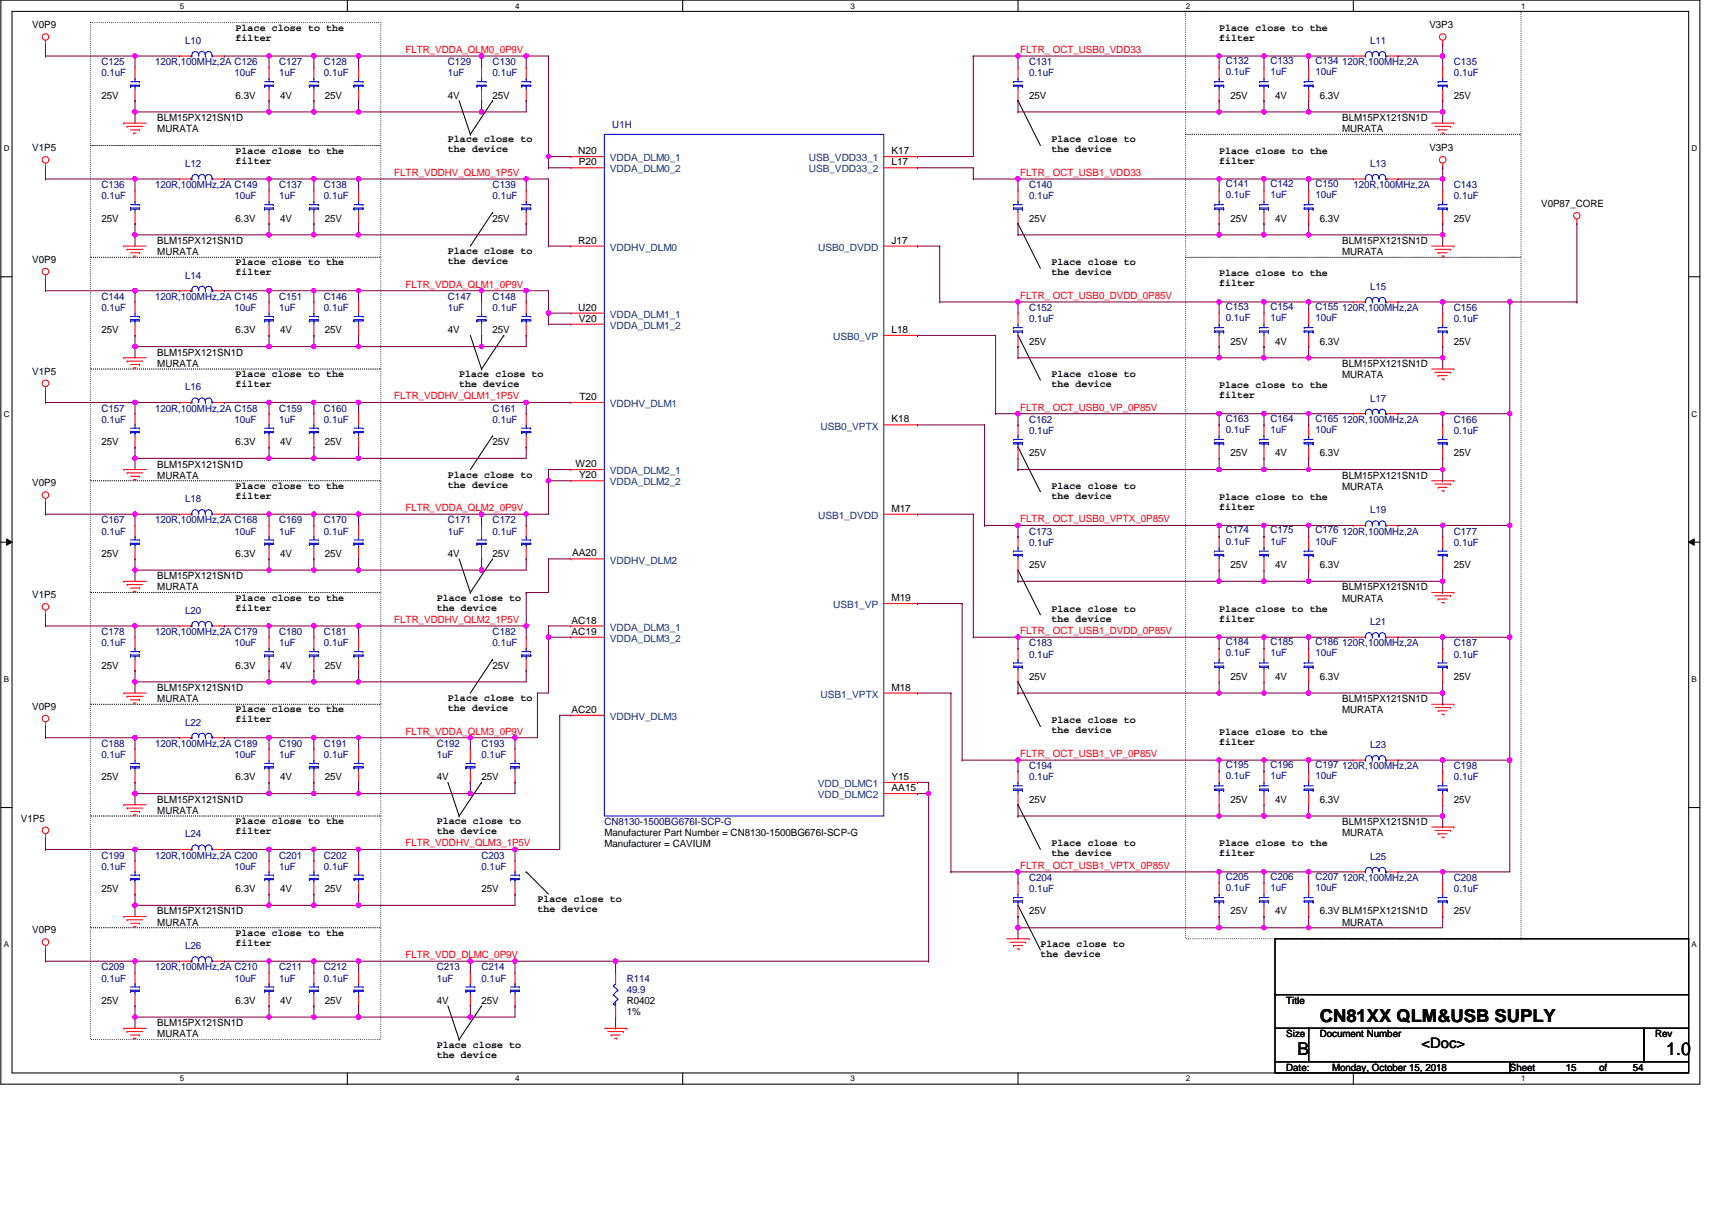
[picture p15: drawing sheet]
<svg xmlns="http://www.w3.org/2000/svg" width="420mm" height="297mm" viewBox="0 0 420 297" stroke-linecap="round" stroke-linejoin="round" font-family="sans-serif">
<defs><g id="words">
<g font-size="4.4">
<text x="323.9" y="251">CN81XX QLM&amp;USB SUPLY</text>
<text x="318.4" y="259.1">B</text>
<text x="408.9" y="259.1">1.0</text>
</g>
<text font-size="3.6" x="348.9" y="257.3">&lt;Doc&gt;</text>
<g font-size="2.5">
<text x="7.9" y="6.9">V0P9</text>
<text x="57.8" y="7.5">Place close to the</text>
<text x="57.8" y="10">filter</text>
<text x="299.2" y="7.5">Place close to the</text>
<text x="299.2" y="10">filter</text>
<text x="350.8" y="6.9">V3P3</text>
<text x="24.9" y="24.3">25V</text>
<text x="38.6" y="29.7">BLM15PX121SN1D</text>
<text x="57.8" y="24.3">6.3V</text>
<text x="68.8" y="24.3">4V</text>
<text x="79.7" y="24.3">25V</text>
<text x="109.9" y="24.3">4V</text>
<text x="120.9" y="24.3">25V</text>
<text x="252.6" y="24.3">25V</text>
<text x="302" y="24.3">25V</text>
<text x="312.9" y="24.3">4V</text>
<text x="323.9" y="24.3">6.3V</text>
<text x="329.4" y="29.7">BLM15PX121SN1D</text>
<text x="356.8" y="24.3">25V</text>
<text x="38.6" y="32.5">MURATA</text>
<text x="109.9" y="35">Place close to</text>
<text x="258.1" y="35">Place close to</text>
<text x="329.4" y="32.5">MURATA</text>
<text x="7.9" y="37.1">V1P5</text>
<text x="57.8" y="37.7">Place close to the</text>
<text x="57.8" y="40.2">filter</text>
<text x="109.9" y="37.4">the device</text>
<text x="141.9" y="37.8">N20</text>
<text x="142.1" y="40.6">P20</text>
<text x="218.8" y="37.8">K17</text>
<text x="218.8" y="40.6">L17</text>
<text x="258.1" y="37.4">the device</text>
<text x="299.2" y="37.7">Place close to the</text>
<text x="299.2" y="40.2">filter</text>
<text x="350.8" y="37.1">V3P3</text>
<text x="378.2" y="50.8">V0P87_CORE</text>
<text x="24.9" y="54.4">25V</text>
<text x="38.6" y="59.9">BLM15PX121SN1D</text>
<text x="57.8" y="54.4">6.3V</text>
<text x="68.8" y="54.4">4V</text>
<text x="79.7" y="54.4">25V</text>
<text x="120.9" y="54.4">25V</text>
<text x="141.9" y="59.8">R20</text>
<text x="218.8" y="59.8">J17</text>
<text x="252.6" y="54.4">25V</text>
<text x="302" y="54.4">25V</text>
<text x="312.9" y="54.4">4V</text>
<text x="323.9" y="54.4">6.3V</text>
<text x="329.4" y="59.9">BLM15PX121SN1D</text>
<text x="356.8" y="54.4">25V</text>
<text x="7.9" y="64.6">V0P9</text>
<text x="38.6" y="62.7">MURATA</text>
<text x="57.8" y="65.2">Place close to the</text>
<text x="109.9" y="62.4">Place close to</text>
<text x="109.9" y="64.9">the device</text>
<text x="258.1" y="65.2">Place close to</text>
<text x="329.4" y="62.7">MURATA</text>
<text x="57.8" y="67.6">filter</text>
<text x="258.1" y="67.6">the device</text>
<text x="299.2" y="67.9">Place close to the</text>
<text x="299.2" y="70.3">filter</text>
<text x="141.9" y="76.3">U20</text>
<text x="24.9" y="81.8">25V</text>
<text x="57.8" y="81.8">6.3V</text>
<text x="68.8" y="81.8">4V</text>
<text x="79.7" y="81.8">25V</text>
<text x="109.9" y="81.8">4V</text>
<text x="120.9" y="81.8">25V</text>
<text x="142.1" y="79">V20</text>
<text x="218.8" y="81.7">L18</text>
<text x="38.6" y="87.3">BLM15PX121SN1D</text>
<text x="252.6" y="84.6">25V</text>
<text x="302" y="84.6">25V</text>
<text x="312.9" y="84.6">4V</text>
<text x="323.9" y="84.6">6.3V</text>
<text x="356.8" y="84.6">25V</text>
<text x="7.9" y="92">V1P5</text>
<text x="38.6" y="90.1">MURATA</text>
<text x="57.8" y="92.6">Place close to the</text>
<text x="57.8" y="95">filter</text>
<text x="112.7" y="92.6">Place close to</text>
<text x="112.7" y="95">the device</text>
<text x="258.1" y="92.6">Place close to</text>
<text x="258.1" y="95">the device</text>
<text x="299.2" y="95.3">Place close to the</text>
<text x="329.4" y="92.8">MURATA</text>
<text x="329.4" y="90.1">BLM15PX121SN1D</text>
<text x="142.2" y="98.2">T20</text>
<text x="299.2" y="97.7">filter</text>
<text x="218.8" y="103.7">K18</text>
<text x="24.9" y="109.3">25V</text>
<text x="57.8" y="109.3">6.3V</text>
<text x="68.8" y="109.3">4V</text>
<text x="79.7" y="109.3">25V</text>
<text x="120.9" y="109.3">25V</text>
<text x="252.6" y="112">25V</text>
<text x="302" y="112">25V</text>
<text x="312.9" y="112">4V</text>
<text x="323.9" y="112">6.3V</text>
<text x="356.8" y="112">25V</text>
<text x="7.9" y="119.4">V0P9</text>
<text x="38.6" y="117.5">MURATA</text>
<text x="38.6" y="114.8">BLM15PX121SN1D</text>
<text x="109.9" y="117.3">Place close to</text>
<text x="109.9" y="119.7">the device</text>
<text x="141.3" y="114.7">W20</text>
<text x="142.1" y="117.4">Y20</text>
<text x="329.4" y="117.5">BLM15PX121SN1D</text>
<text x="57.8" y="120">Place close to the</text>
<text x="57.8" y="122.5">filter</text>
<text x="218.8" y="125.6">M17</text>
<text x="258.1" y="120">Place close to</text>
<text x="258.1" y="122.5">the device</text>
<text x="299.2" y="122.7">Place close to the</text>
<text x="299.2" y="125.2">filter</text>
<text x="329.4" y="120.3">MURATA</text>
<text x="24.9" y="136.7">25V</text>
<text x="57.8" y="136.7">6.3V</text>
<text x="68.8" y="136.7">4V</text>
<text x="79.7" y="136.7">25V</text>
<text x="109.9" y="136.7">4V</text>
<text x="120.9" y="136.7">25V</text>
<text x="140.4" y="136.6">AA20</text>
<text x="38.6" y="142.2">BLM15PX121SN1D</text>
<text x="252.6" y="139.4">25V</text>
<text x="302" y="139.4">25V</text>
<text x="312.9" y="139.4">4V</text>
<text x="323.9" y="139.4">6.3V</text>
<text x="356.8" y="139.4">25V</text>
<text x="7.9" y="146.9">V1P5</text>
<text x="38.6" y="144.9">MURATA</text>
<text x="57.8" y="147.4">Place close to the</text>
<text x="57.8" y="149.9">filter</text>
<text x="107.2" y="147.4">Place close to</text>
<text x="107.2" y="149.9">the device</text>
<text x="218.8" y="147.6">M19</text>
<text x="329.4" y="147.7">MURATA</text>
<text x="329.4" y="144.9">BLM15PX121SN1D</text>
<text x="140.3" y="153.1">AC18</text>
<text x="140.3" y="155.8">AC19</text>
<text x="258.1" y="150.2">Place close to</text>
<text x="258.1" y="152.6">the device</text>
<text x="299.2" y="150.2">Place close to the</text>
<text x="299.2" y="152.6">filter</text>
<text x="24.9" y="164.1">25V</text>
<text x="57.8" y="164.1">6.3V</text>
<text x="68.8" y="164.1">4V</text>
<text x="79.7" y="164.1">25V</text>
<text x="120.9" y="164.1">25V</text>
<text x="252.6" y="166.9">25V</text>
<text x="302" y="166.9">25V</text>
<text x="312.9" y="166.9">4V</text>
<text x="323.9" y="166.9">6.3V</text>
<text x="356.8" y="166.9">25V</text>
<text x="38.6" y="172.4">MURATA</text>
<text x="38.6" y="169.6">BLM15PX121SN1D</text>
<text x="109.9" y="172.1">Place close to</text>
<text x="218.8" y="169.5">M18</text>
<text x="329.4" y="172.4">BLM15PX121SN1D</text>
<text x="7.9" y="174.3">V0P9</text>
<text x="57.8" y="174.9">Place close to the</text>
<text x="57.8" y="177.3">filter</text>
<text x="109.9" y="174.6">the device</text>
<text x="140.3" y="175">AC20</text>
<text x="258.1" y="177.6">Place close to</text>
<text x="329.4" y="175.1">MURATA</text>
<text x="258.1" y="180">the device</text>
<text x="299.2" y="180.3">Place close to the</text>
<text x="299.2" y="182.8">filter</text>
<text x="24.9" y="191.6">25V</text>
<text x="57.8" y="191.6">6.3V</text>
<text x="68.8" y="191.6">4V</text>
<text x="79.7" y="191.6">25V</text>
<text x="107.2" y="191.6">4V</text>
<text x="118.2" y="191.6">25V</text>
<text x="218.8" y="191.5">Y15</text>
<text x="38.6" y="197.1">BLM15PX121SN1D</text>
<text x="218.8" y="194.2">AA15</text>
<text x="252.6" y="197.1">25V</text>
<text x="302" y="197.1">25V</text>
<text x="312.9" y="197.1">4V</text>
<text x="323.9" y="197.1">6.3V</text>
<text x="356.8" y="197.1">25V</text>
<text x="5.2" y="201.7">V1P5</text>
<text x="38.6" y="199.8">MURATA</text>
<text x="57.8" y="202.3">Place close to the</text>
<text x="107.2" y="202.3">Place close to</text>
<text x="329.4" y="202.6">BLM15PX121SN1D</text>
<text x="57.8" y="204.8">filter</text>
<text x="107.2" y="204.8">the device</text>
<text x="148.3" y="208">Manufacturer = CAVIUM</text>
<text x="148.3" y="205.3">Manufacturer Part Number = CN8130-1500BG676I-SCP-G</text>
<text x="258.1" y="207.8">Place close to</text>
<text x="299.2" y="207.8">Place close to the</text>
<text x="329.4" y="205.3">MURATA</text>
<text x="258.1" y="210.2">the device</text>
<text x="299.2" y="210.2">filter</text>
<text x="24.9" y="219">25V</text>
<text x="57.8" y="219">6.3V</text>
<text x="68.8" y="219">4V</text>
<text x="79.7" y="219">25V</text>
<text x="118.2" y="219">25V</text>
<text x="131.9" y="221.5">Place close to</text>
<text x="38.6" y="227.2">MURATA</text>
<text x="38.6" y="224.5">BLM15PX121SN1D</text>
<text x="131.9" y="223.9">the device</text>
<text x="252.6" y="224.5">25V</text>
<text x="302" y="224.5">25V</text>
<text x="312.9" y="224.5">4V</text>
<text x="323.9" y="224.5">6.3V BLM15PX121SN1D</text>
<text x="329.4" y="227.2">MURATA</text>
<text x="356.8" y="224.5">25V</text>
<text x="7.9" y="229.2">V0P9</text>
<text x="57.8" y="229.7">Place close to the</text>
<text x="57.8" y="232.2">filter</text>
<text x="255.3" y="232.5">Place close to</text>
<text x="255.3" y="234.9">the device</text>
<text x="24.9" y="246.4">25V</text>
<text x="38.6" y="251.9">BLM15PX121SN1D</text>
<text x="57.8" y="246.4">6.3V</text>
<text x="68.8" y="246.4">4V</text>
<text x="79.7" y="246.4">25V</text>
<text x="107.2" y="246.4">4V</text>
<text x="118.2" y="246.4">25V</text>
<text x="153.8" y="246.4">R0402</text>
<text x="153.8" y="249.2">1%</text>
<text x="315.7" y="246.4">Title</text>
<text x="38.6" y="254.7">MURATA</text>
<text x="107.2" y="257.2">Place close to</text>
<text x="315.7" y="254.7">Size</text>
<text x="323.9" y="254.7">Document Number</text>
<text x="406.2" y="254.7">Rev</text>
<text x="107.2" y="259.6">the device</text>
<text x="315.7" y="262.9">Date:</text>
<text x="326.9" y="262.9">Monday, October 15, 2018</text>
<text x="370.5" y="262.9">Sheet</text>
<text x="384.2" y="262.9">15</text>
<text x="392.5" y="262.9">of</text>
<text x="400.7" y="262.9">54</text>
</g>
<g font-size="2.5" fill="#000080">
<text x="45.5" y="10.8">L10</text>
<text x="336.2" y="10.8">L11</text>
<text x="24.9" y="16">C125</text>
<text x="38" y="16">120R,100MHz,2A C126</text>
<text x="68.5" y="16">C127</text>
<text x="79.5" y="16">C128</text>
<text x="109.9" y="16">C129</text>
<text x="120.9" y="16">C130</text>
<text x="252.6" y="16">C131</text>
<text x="300.9" y="15.7">C132</text>
<text x="311.8" y="15.7">C133</text>
<text x="322.8" y="15.7">C134</text>
<text x="329.4" y="16">120R,100MHz,2A</text>
<text x="356.8" y="16">C135</text>
<text x="24.9" y="18.8">0.1uF</text>
<text x="57.6" y="18.8">10uF</text>
<text x="68.5" y="18.8">1uF</text>
<text x="79.5" y="18.8">0.1uF</text>
<text x="109.9" y="18.8">1uF</text>
<text x="120.9" y="18.8">0.1uF</text>
<text x="252.6" y="18.8">0.1uF</text>
<text x="300.9" y="18.5">0.1uF</text>
<text x="311.8" y="18.5">1uF</text>
<text x="322.8" y="18.5">10uF</text>
<text x="356.8" y="18.8">0.1uF</text>
<text x="150.3" y="31.4">U1H</text>
<text x="45.5" y="41">L12</text>
<text x="336.2" y="41">L13</text>
<text x="24.9" y="46.2">C136</text>
<text x="38" y="46.2">120R,100MHz,2A C149</text>
<text x="68.5" y="46.2">C137</text>
<text x="79.5" y="46.2">C138</text>
<text x="120.9" y="46.2">C139</text>
<text x="252.6" y="46.2">C140</text>
<text x="300.9" y="45.9">C141</text>
<text x="311.8" y="45.9">C142</text>
<text x="322.8" y="45.9">C150</text>
<text x="332.1" y="46.2">120R,100MHz,2A</text>
<text x="356.8" y="46.2">C143</text>
<text x="24.9" y="48.9">0.1uF</text>
<text x="57.6" y="48.9">10uF</text>
<text x="68.5" y="48.9">1uF</text>
<text x="79.5" y="48.9">0.1uF</text>
<text x="120.9" y="48.9">0.1uF</text>
<text x="252.6" y="48.9">0.1uF</text>
<text x="300.9" y="48.6">0.1uF</text>
<text x="311.8" y="48.6">1uF</text>
<text x="322.8" y="48.6">10uF</text>
<text x="356.8" y="48.9">0.1uF</text>
<text x="45.5" y="68.4">L14</text>
<text x="336.2" y="71.2">L15</text>
<text x="24.9" y="73.6">C144</text>
<text x="24.9" y="76.4">0.1uF</text>
<text x="38" y="73.6">120R,100MHz,2A C145</text>
<text x="57.6" y="76.4">10uF</text>
<text x="68.5" y="73.6">C151</text>
<text x="68.5" y="76.4">1uF</text>
<text x="79.5" y="73.6">C146</text>
<text x="79.5" y="76.4">0.1uF</text>
<text x="109.9" y="73.6">C147</text>
<text x="109.9" y="76.4">1uF</text>
<text x="120.9" y="73.6">C148</text>
<text x="120.9" y="76.4">0.1uF</text>
<text x="252.6" y="76.4">C152</text>
<text x="300.9" y="76.1">C153</text>
<text x="311.8" y="76.1">C154</text>
<text x="322.8" y="76.1">C155</text>
<text x="329.4" y="76.4">120R,100MHz,2A</text>
<text x="356.8" y="76.4">C156</text>
<text x="252.6" y="79.1">0.1uF</text>
<text x="300.9" y="78.8">0.1uF</text>
<text x="311.8" y="78.8">1uF</text>
<text x="322.8" y="78.8">10uF</text>
<text x="356.8" y="79.1">0.1uF</text>
<text x="45.5" y="95.8">L16</text>
<text x="24.9" y="101">C157</text>
<text x="38" y="101">120R,100MHz,2A C158</text>
<text x="68.5" y="101">C159</text>
<text x="79.5" y="101">C160</text>
<text x="120.9" y="101">C161</text>
<text x="336.2" y="98.6">L17</text>
<text x="24.9" y="103.8">0.1uF</text>
<text x="57.6" y="103.8">10uF</text>
<text x="68.5" y="103.8">1uF</text>
<text x="79.5" y="103.8">0.1uF</text>
<text x="120.9" y="103.8">0.1uF</text>
<text x="252.6" y="103.8">C162</text>
<text x="252.6" y="106.6">0.1uF</text>
<text x="300.9" y="103.5">C163</text>
<text x="300.9" y="106.3">0.1uF</text>
<text x="311.8" y="103.5">C164</text>
<text x="311.8" y="106.3">1uF</text>
<text x="322.8" y="103.5">C165</text>
<text x="322.8" y="106.3">10uF</text>
<text x="329.4" y="103.8">120R,100MHz,2A</text>
<text x="356.8" y="103.8">C166</text>
<text x="356.8" y="106.6">0.1uF</text>
<text x="45.5" y="123.3">L18</text>
<text x="24.9" y="128.5">C167</text>
<text x="24.9" y="131.2">0.1uF</text>
<text x="38" y="128.5">120R,100MHz,2A C168</text>
<text x="57.6" y="131.2">10uF</text>
<text x="68.5" y="128.5">C169</text>
<text x="68.5" y="131.2">1uF</text>
<text x="79.5" y="128.5">C170</text>
<text x="79.5" y="131.2">0.1uF</text>
<text x="109.9" y="128.5">C171</text>
<text x="109.9" y="131.2">1uF</text>
<text x="120.9" y="128.5">C172</text>
<text x="120.9" y="131.2">0.1uF</text>
<text x="252.6" y="131.2">C173</text>
<text x="300.9" y="130.9">C174</text>
<text x="311.8" y="130.9">C175</text>
<text x="322.8" y="130.9">C176</text>
<text x="329.4" y="131.2">120R,100MHz,2A</text>
<text x="336.2" y="126">L19</text>
<text x="356.8" y="131.2">C177</text>
<text x="252.6" y="134">0.1uF</text>
<text x="300.9" y="133.7">0.1uF</text>
<text x="311.8" y="133.7">1uF</text>
<text x="322.8" y="133.7">10uF</text>
<text x="356.8" y="134">0.1uF</text>
<text x="24.9" y="155.9">C178</text>
<text x="38" y="155.9">120R,100MHz,2A C179</text>
<text x="45.5" y="150.7">L20</text>
<text x="68.5" y="155.9">C180</text>
<text x="79.5" y="155.9">C181</text>
<text x="120.9" y="155.9">C182</text>
<text x="336.2" y="153.5">L21</text>
<text x="24.9" y="158.7">0.1uF</text>
<text x="57.6" y="158.7">10uF</text>
<text x="68.5" y="158.7">1uF</text>
<text x="79.5" y="158.7">0.1uF</text>
<text x="120.9" y="158.7">0.1uF</text>
<text x="252.6" y="158.7">C183</text>
<text x="252.6" y="161.4">0.1uF</text>
<text x="300.9" y="158.4">C184</text>
<text x="300.9" y="161.1">0.1uF</text>
<text x="311.8" y="158.4">C185</text>
<text x="311.8" y="161.1">1uF</text>
<text x="322.8" y="158.4">C186</text>
<text x="322.8" y="161.1">10uF</text>
<text x="329.4" y="158.7">120R,100MHz,2A</text>
<text x="356.8" y="158.7">C187</text>
<text x="356.8" y="161.4">0.1uF</text>
<text x="45.5" y="178.1">L22</text>
<text x="24.9" y="183.3">C188</text>
<text x="38" y="183.3">120R,100MHz,2A C189</text>
<text x="68.5" y="183.3">C190</text>
<text x="79.5" y="183.3">C191</text>
<text x="107.2" y="183.3">C192</text>
<text x="118.2" y="183.3">C193</text>
<text x="336.2" y="183.6">L23</text>
<text x="24.9" y="186.1">0.1uF</text>
<text x="57.6" y="186.1">10uF</text>
<text x="68.5" y="186.1">1uF</text>
<text x="79.5" y="186.1">0.1uF</text>
<text x="107.2" y="186.1">1uF</text>
<text x="118.2" y="186.1">0.1uF</text>
<text x="252.6" y="188.8">C194</text>
<text x="252.6" y="191.6">0.1uF</text>
<text x="300.9" y="188.6">C195</text>
<text x="300.9" y="191.3">0.1uF</text>
<text x="311.8" y="188.6">C196</text>
<text x="311.8" y="191.3">1uF</text>
<text x="322.8" y="188.6">C197</text>
<text x="322.8" y="191.3">10uF</text>
<text x="329.4" y="188.8">120R,100MHz,2A</text>
<text x="356.8" y="188.8">C198</text>
<text x="356.8" y="191.6">0.1uF</text>
<text x="148.3" y="202.6">CN8130-1500BG676I-SCP-G</text>
<text x="45.5" y="205.6">L24</text>
<text x="24.9" y="210.8">C199</text>
<text x="24.9" y="213.5">0.1uF</text>
<text x="38" y="210.8">120R,100MHz,2A C200</text>
<text x="57.6" y="213.5">10uF</text>
<text x="68.5" y="210.8">C201</text>
<text x="68.5" y="213.5">1uF</text>
<text x="79.5" y="210.8">C202</text>
<text x="79.5" y="213.5">0.1uF</text>
<text x="118.2" y="210.8">C203</text>
<text x="118.2" y="213.5">0.1uF</text>
<text x="300.9" y="216">C205</text>
<text x="311.8" y="216">C206</text>
<text x="322.8" y="216">C207</text>
<text x="336.2" y="211">L25</text>
<text x="252.6" y="216.3">C204</text>
<text x="252.6" y="219">0.1uF</text>
<text x="300.9" y="218.7">0.1uF</text>
<text x="311.8" y="218.7">1uF</text>
<text x="322.8" y="218.7">10uF</text>
<text x="329.4" y="216.3">120R,100MHz,2A</text>
<text x="356.8" y="216.3">C208</text>
<text x="356.8" y="219">0.1uF</text>
<text x="45.5" y="233">L26</text>
<text x="24.9" y="238.2">C209</text>
<text x="38" y="238.2">120R,100MHz,2A C210</text>
<text x="68.5" y="238.2">C211</text>
<text x="79.5" y="238.2">C212</text>
<text x="107.2" y="238.2">C213</text>
<text x="118.2" y="238.2">C214</text>
<text x="24.9" y="241">0.1uF</text>
<text x="57.6" y="241">10uF</text>
<text x="68.5" y="241">1uF</text>
<text x="79.5" y="241">0.1uF</text>
<text x="107.2" y="241">1uF</text>
<text x="118.2" y="241">0.1uF</text>
<text x="153.8" y="241">R114</text>
<text x="153.8" y="243.7">49.9</text>
</g>
<g font-size="2.5" fill="#f00">
<text x="99.5" y="13">FLTR_VDDA_QLM0_0P9V</text>
<text x="250.4" y="13">FLTR_ OCT_USB0_VDD33</text>
<text x="96.8" y="43.2">FLTR_VDDHV_QLM0_1P5V</text>
<text x="250.4" y="43.2">FLTR_ OCT_USB1_VDD33</text>
<text x="99.5" y="70.6">FLTR_VDDA_QLM1_0P9V</text>
<text x="250.4" y="73.4">FLTR_ OCT_USB0_DVDD_0P85V</text>
<text x="96.8" y="98">FLTR_VDDHV_QLM1_1P5V</text>
<text x="250.4" y="100.8">FLTR_ OCT_USB0_VP_0P85V</text>
<text x="99.5" y="125.5">FLTR_VDDA_QLM2_0P9V</text>
<text x="250.4" y="128.2">FLTR_ OCT_USB0_VPTX_0P85V</text>
<text x="96.8" y="152.9">FLTR_VDDHV_QLM2_1P5V</text>
<text x="250.4" y="155.7">FLTR_ OCT_USB1_DVDD_0P85V</text>
<text x="99.5" y="180.3">FLTR_VDDA_QLM3_0P9V</text>
<text x="250.4" y="185.8">FLTR_ OCT_USB1_VP_0P85V</text>
<text x="99.5" y="207.8">FLTR_VDDHV_QLM3_1P5V</text>
<text x="250.4" y="213.3">FLTR_ OCT_USB1_VPTX_0P85V</text>
<text x="99.5" y="235.2">FLTR_VDD_DLMC_0P9V</text>
</g>
<g font-size="2.5" fill="#004080">
<text x="149.7" y="39.6">VDDA_DLM0_1</text>
<text x="198.5" y="39.6">USB_VDD33_1</text>
<text x="149.7" y="42.3">VDDA_DLM0_2</text>
<text x="198.5" y="42.3">USB_VDD33_2</text>
<text x="149.7" y="61.6">VDDHV_DLM0</text>
<text x="200.8" y="61.6">USB0_DVDD</text>
<text x="149.7" y="78">VDDA_DLM1_1</text>
<text x="149.7" y="80.7">VDDA_DLM1_2</text>
<text x="204.5" y="83.5">USB0_VP</text>
<text x="149.7" y="99.9">VDDHV_DLM1</text>
<text x="201.4" y="105.5">USB0_VPTX</text>
<text x="149.7" y="116.4">VDDA_DLM2_1</text>
<text x="149.7" y="119.2">VDDA_DLM2_2</text>
<text x="200.8" y="127.4">USB1_DVDD</text>
<text x="149.7" y="138.3">VDDHV_DLM2</text>
<text x="204.5" y="149.3">USB1_VP</text>
<text x="149.7" y="154.8">VDDA_DLM3_1</text>
<text x="149.7" y="157.6">VDDA_DLM3_2</text>
<text x="201.4" y="171.3">USB1_VPTX</text>
<text x="149.7" y="176.7">VDDHV_DLM3</text>
<text x="200.7" y="193.2">VDD_DLMC1</text>
<text x="200.7" y="196">VDD_DLMC2</text>
</g>
<g font-size="2">
<text x="44.1" y="2.1">5</text>
<text x="126.4" y="2.1">4</text>
<text x="208.7" y="2.1">3</text>
<text x="291" y="2.1">2</text>
<text x="373.3" y="2.1">1</text>
<text x=".9" y="37.1">D</text>
<text x="415.2" y="37.1">D</text>
<text x=".9" y="102.3">C</text>
<text x="415.2" y="102.3">C</text>
<text x=".9" y="167.4">B</text>
<text x="415.2" y="167.4">B</text>
<text x=".9" y="232.6">A</text>
<text x="415.2" y="232.6">A</text>
<text x="44.1" y="265.5">5</text>
<text x="126.4" y="265.5">4</text>
<text x="208.7" y="265.5">3</text>
<text x="291" y="265.5">2</text>
<text x="373.3" y="265.5">1</text>
</g>
</g></defs>
<path d="M.2 0h417v266.1h-417zM3 2.8h411.4v260.6h-411.4z" fill="none" stroke="#000" stroke-width=".25"/>
<g fill="#fff">
<path d="M44.1 .3h1.1v2.2h-1.1z"/>
<path d="M44.1 263.7h1.1v2.2h-1.1z"/>
</g>
<path d="M85.2 0v2.8M85.2 263.4v2.7" fill="none" stroke="#000" stroke-width=".25"/>
<g fill="#fff">
<path d="M126.4 .3h1.1v2.2h-1.1z"/>
<path d="M126.4 263.7h1.1v2.2h-1.1z"/>
</g>
<path d="M167.5 0v2.8M167.5 263.4v2.7" fill="none" stroke="#000" stroke-width=".25"/>
<g fill="#fff">
<path d="M208.7 .3h1.1v2.2h-1.1z"/>
<path d="M208.7 263.7h1.1v2.2h-1.1z"/>
</g>
<path d="M249.8 0v2.8M249.8 263.4v2.7" fill="none" stroke="#000" stroke-width=".25"/>
<g fill="#fff">
<path d="M291 .3h1.1v2.2h-1.1z"/>
<path d="M291 263.7h1.1v2.2h-1.1z"/>
</g>
<path d="M332.1 0v2.8M332.1 263.4v2.7" fill="none" stroke="#000" stroke-width=".25"/>
<g fill="#fff">
<path d="M373.3 .3h1.1v2.2h-1.1z"/>
<path d="M373.3 263.7h1.1v2.2h-1.1z"/>
<path d="M.9 35.3h1.4v2.2h-1.4z"/>
<path d="M415.2 35.3h1.3v2.2h-1.3z"/>
<path d="M.9 100.5h1.4v2.2h-1.4z"/>
<path d="M415.2 100.5h1.3v2.2h-1.3z"/>
</g>
<path d="M.2 67.9h2.8M414.4 67.9h2.8" fill="none" stroke="#000" stroke-width=".25"/>
<g fill="#fff">
<path d="M.9 165.7h1.3v2.2h-1.3z"/>
<path d="M415.2 165.7h1.3v2.2h-1.3z"/>
</g>
<path d="M.2 133.1h2.8M1.6 132.3l1.4 .8-1.4 .8zM414.4 133.1l1.4-.8v1.6zM414.4 133.1h2.8" fill="none" stroke="#000" stroke-width=".25"/>
<path d="M1.6 132.3l1.4 .8-1.4 .8zM414.4 133.1l1.4-.8v1.6z" fill="#000"/>
<g fill="#fff">
<path d="M.9 230.8h1.3v2.2h-1.3z"/>
<path d="M415.2 230.8h1.3v2.2h-1.3z"/>
</g>
<g fill="none" stroke="#000" stroke-width=".25">
<path d="M112.7 24.7l2.7 8.3M115.4 33h.1M120.9 24.7h.1M120.9 24.7l-5.5 8.3M249.8 24.7h.1M249.8 24.7l5.5 11M120.9 52.2h.1M120.9 52.2l-5.5 8.2M249.8 54.9h.1M249.8 54.9l5.5 11M115.4 82.3l2.8 8.3M118.2 90.6h.1"/>
<path d="M123.6 82.3h.1M123.6 82.3l-5.4 8.3M249.8 82.3h.1M249.8 82.3l5.5 11M120.9 107h.1M120.9 107l-5.5 8.3M249.8 109.8h.1M249.8 109.8l5.5 10.9M112.7 137.2l2.7 8.3M120.9 137.2h.1M120.9 137.2l-5.5 8.3M249.8 140h.1"/>
<path d="M249.8 140l5.5 10.9M115.4 145.5h.1M120.9 161.9h.1M120.9 161.9l-5.5 8.2M249.8 167.4h.1M249.8 167.4l5.5 11M.2 198.2h2.8M109.9 192.1l2.8 8.2M118.2 192.1h.1M118.2 192.1l-5.5 8.2M249.8 197.6h.1M249.8 197.6l5.5 10.9"/>
<path d="M414.4 198.2h2.8M112.7 200.3h.1M129.1 214h.1M129.1 214l5.5 5.5M249.8 222.2h.1M249.8 222.2l5.5 11M312.9 230.5h101.5v13.7h-101.5zM109.9 246.9l2.8 8.3M112.7 255.2h.1M118.2 246.9h.1M118.2 246.9l-5.5 8.3M312.9 244.2h101.5v8.2h-101.5z"/>
<path d="M312.9 252.4h8.3v8.2h-8.3zM321.2 252.4h82.3v8.2h-82.3zM403.5 252.4h10.9v8.2h-10.9zM312.9 260.6h57.6v2.8h-57.6zM370.5 260.6h43.9v2.8h-43.9z"/>
</g>
<path d="M22.2 5.5h71.3v30.2h-71.3zM291 2.8h82.3v30.2h-82.3zM22.2 35.7h71.3v27.5h-71.3zM291 33h82.3v30.2h-82.3zM22.2 63.2h71.3v27.4h-71.3zM291 63.2h82.3v167.3h-82.3zM22.2 90.6h71.3v27.4h-71.3zM22.2 118h71.3v27.5h-71.3zM22.2 145.5h71.3v27.4h-71.3zM22.2 172.9h71.3v27.4h-71.3zM22.2 200.3h71.3v27.5h-71.3zM22.2 227.8h71.3v27.4h-71.3z" fill="none" stroke="#000" stroke-width=".25" stroke-dasharray="0 .5"/>
<g fill="none" stroke="#f00" stroke-width=".25">
<path d="M11.2 11h.1M11.2 9.9v1.1M33.1 16.5h.1M33.1 16.5v2.8M44.1 13.8h.1M44.1 13.8h2.8M52.3 13.8h2.8M55.1 13.8h.1M66 16.5h.1M66 16.5v2.8M77 16.5h.1M77 16.5v2.8"/>
<path d="M88 16.5h.1M88 16.5v2.8M118.2 16.5h.1M118.2 16.5v2.8M129.1 16.5h.1M129.1 16.5v2.8M249.8 16.5h.1M249.8 16.5v2.8M299.2 16.5h.1M299.2 16.5v2.8M310.2 16.5h.1M310.2 16.5v2.8"/>
<path d="M321.2 16.5h.1M321.2 16.5v2.8M332.1 13.8h.1M332.1 13.8h2.8M340.3 13.8h2.8M343.1 13.8h.1M354.1 11h.1M354.1 16.5h.1M354.1 9.9v1.1M354.1 16.5v2.8M30.4 30.2h.1M30.4 30.2h5.5"/>
<path d="M31.2 31h.1M31.2 31h3.8M32 31.9h2.2M32.8 32.7h.1M32.8 32.7h.6M33.1 24.7h.1M33.1 22v2.7M34.2 31.9h.1M66 24.7h.1M66 22v2.7M77 24.7h.1M77 22v2.7"/>
<path d="M88 24.7h.1M88 22v2.7M118.2 24.7h.1M118.2 22v2.7M129.1 24.7h.1M129.1 22v2.7M140.1 38.4h.1M140.1 38.4h8.2M216.9 38.4h8.3M225.2 38.4h.1M249.8 24.7h.1M249.8 22v2.7"/>
<path d="M299.2 24.7h.1M299.2 22v2.7M310.2 24.7h.1M310.2 22v2.7M321.2 24.7h.1M321.2 22v2.7M351.4 30.2h5.4M352.2 31h3.8M353 31.9h.1M353 31.9h2.2M353.8 32.7h.6M354.1 24.7h.1"/>
<path d="M354.1 22v2.7M354.4 32.7h.1M356 31h.1M356.8 30.2h.1M11.2 41.2h.1M11.2 40.1v1.1M33.1 54.9h.1M33.1 46.7h.1M33.1 46.7v2.7M33.1 52.2v2.7M44.1 43.9h.1M44.1 43.9h2.8"/>
<path d="M52.3 43.9h2.8M55.1 43.9h.1M66 54.9h.1M66 46.7h.1M66 46.7v2.7M66 52.2v2.7M77 54.9h.1M77 46.7h.1M77 46.7v2.7M77 52.2v2.7M88 54.9h.1M88 46.7h.1"/>
<path d="M88 46.7v2.7M88 52.2v2.7M129.1 54.9h.1M129.1 46.7h.1M129.1 46.7v2.7M129.1 52.2v2.7M140.1 41.2h.1M140.1 41.2h8.2M216.9 41.2h8.3M225.2 41.2h.1M249.8 54.9h.1M249.8 46.7h.1"/>
<path d="M249.8 46.7v2.7M249.8 52.2v2.7M299.2 54.9h.1M299.2 46.7h.1M299.2 46.7v2.7M299.2 52.2v2.7M310.2 54.9h.1M310.2 46.7h.1M310.2 46.7v2.7M310.2 52.2v2.7M321.2 54.9h.1M321.2 46.7h.1"/>
<path d="M321.2 46.7v2.7M321.2 52.2v2.7M332.1 43.9h.1M332.1 43.9h2.8M340.3 43.9h2.8M343.1 43.9h.1M354.1 41.2h.1M354.1 54.9h.1M354.1 46.7h.1M354.1 40.1v1.1M354.1 46.7v2.7M354.1 52.2v2.7"/>
<path d="M387 54.9h.1M387 53.8v1.1M11.2 68.6h.1M11.2 67.5v1.1M30.4 60.4h.1M30.4 60.4h5.5M31.2 61.2h.1M31.2 61.2h3.8M32 62.1h2.2M32.8 62.9h.1M32.8 62.9h.6M33.1 74.1h.1"/>
<path d="M33.1 74.1v2.8M33.1 79.6v2.7M34.2 62.1h.1M44.1 71.4h.1M44.1 71.4h2.8M52.3 71.4h2.8M55.1 71.4h.1M66 74.1h.1M66 74.1v2.8M66 79.6v2.7M77 74.1h.1M77 74.1v2.8"/>
<path d="M77 79.6v2.7M88 74.1h.1M88 74.1v2.8M88 79.6v2.7M118.2 74.1h.1M118.2 74.1v2.8M118.2 79.6v2.7M129.1 74.1h.1M129.1 74.1v2.8M129.1 79.6v2.7M140.1 76.9h.1M140.1 79.6h.1"/>
<path d="M140.1 60.4h.1M140.1 60.4h8.2M140.1 76.9h8.2M140.1 79.6h8.2M216.9 60.4h8.3M225.2 60.4h.1M249.8 76.9h.1M249.8 76.9v2.7M299.2 76.9h.1M299.2 76.9v2.7M310.2 76.9h.1M310.2 76.9v2.7"/>
<path d="M321.2 76.9h.1M321.2 76.9v2.7M332.1 74.1h.1M332.1 74.1h2.8M340.3 74.1h2.8M343.1 74.1h.1M351.4 60.4h5.4M352.2 61.2h3.8M353 62.1h.1M353 62.1h2.2M353.8 62.9h.6M354.1 76.9h.1"/>
<path d="M354.1 76.9v2.7M354.4 62.9h.1M356 61.2h.1M356.8 60.4h.1M11.2 96.1h.1M11.2 95v1.1M30.4 87.8h.1M30.4 87.8h5.5M31.2 88.6h.1M31.2 88.6h3.8M32 89.5h2.2M32.8 90.3h.1"/>
<path d="M32.8 90.3h.6M33.1 82.3h.1M34.2 89.5h.1M44.1 98.8h.1M44.1 98.8h2.8M52.3 98.8h2.8M55.1 98.8h.1M66 82.3h.1M77 82.3h.1M88 82.3h.1M118.2 82.3h.1M129.1 82.3h.1"/>
<path d="M140.1 98.8h.1M140.1 98.8h8.2M216.9 82.3h8.3M225.2 82.3h.1M249.8 85.1h.1M249.8 82.3v2.8M299.2 85.1h.1M299.2 82.3v2.8M310.2 85.1h.1M310.2 82.3v2.8M321.2 85.1h.1M321.2 82.3v2.8"/>
<path d="M351.4 90.6h5.4M352.2 91.4h3.8M353 92.2h.1M353 92.2h2.2M353.8 93h.6M354.1 85.1h.1M354.1 82.3v2.8M354.4 93h.1M356 91.4h.1M356.8 90.6h.1M30.4 115.3h.1M30.4 115.3h5.5"/>
<path d="M31.2 116.1h.1M31.2 116.1h3.8M32 116.9h2.2M32.8 117.7h.1M32.8 117.7h.6M33.1 109.8h.1M33.1 101.6h.1M33.1 101.6v2.7M33.1 107v2.8M34.2 116.9h.1M66 109.8h.1M66 101.6h.1"/>
<path d="M66 101.6v2.7M66 107v2.8M77 109.8h.1M77 101.6h.1M77 101.6v2.7M77 107v2.8M88 109.8h.1M88 101.6h.1M88 101.6v2.7M88 107v2.8M129.1 109.8h.1M129.1 101.6h.1"/>
<path d="M129.1 101.6v2.7M129.1 107v2.8M140.1 115.3h.1M140.1 118h.1M140.1 118h8.2M140.1 115.3h8.2M216.9 104.3h8.3M225.2 104.3h.1M249.8 112.5h.1M249.8 104.3h.1M249.8 104.3v2.7M249.8 109.8v2.7"/>
<path d="M299.2 112.5h.1M299.2 104.3h.1M299.2 104.3v2.7M299.2 109.8v2.7M310.2 112.5h.1M310.2 104.3h.1M310.2 104.3v2.7M310.2 109.8v2.7M321.2 112.5h.1M321.2 104.3h.1M321.2 104.3v2.7M321.2 109.8v2.7"/>
<path d="M332.1 101.6h.1M332.1 101.6h2.8M340.3 101.6h2.8M343.1 101.6h.1M351.4 118h5.4M352.2 118.8h3.8M353 119.6h.1M353 119.6h2.2M354.1 112.5h.1M354.1 104.3h.1M354.1 104.3v2.7M354.1 109.8v2.7"/>
<path d="M356 118.8h.1M356.8 118h.1M11.2 123.5h.1M11.2 122.4v1.1M33.1 137.2h.1M33.1 129h.1M33.1 129v2.7M33.1 134.5v2.7M44.1 126.2h.1M44.1 126.2h2.8M52.3 126.2h2.8M55.1 126.2h.1"/>
<path d="M66 137.2h.1M66 129h.1M66 129v2.7M66 134.5v2.7M77 137.2h.1M77 129h.1M77 129v2.7M77 134.5v2.7M88 137.2h.1M88 129h.1M88 129v2.7M88 134.5v2.7"/>
<path d="M118.2 137.2h.1M118.2 129h.1M118.2 129v2.7M118.2 134.5v2.7M129.1 137.2h.1M129.1 129h.1M129.1 129v2.7M129.1 134.5v2.7M140.1 137.2h.1M140.1 137.2h8.2M216.9 126.2h8.3M225.2 126.2h.1"/>
<path d="M249.8 140h.1M249.8 131.7h.1M249.8 131.7v2.8M249.8 137.2v2.8M299.2 140h.1M299.2 131.7h.1M299.2 131.7v2.8M299.2 137.2v2.8M310.2 140h.1M310.2 131.7h.1M310.2 131.7v2.8M310.2 137.2v2.8"/>
<path d="M321.2 140h.1M321.2 131.7h.1M321.2 131.7v2.8M321.2 137.2v2.8M332.1 129h.1M332.1 129h2.8M340.3 129h2.8M343.1 129h.1M353.8 120.5h.6M354.1 140h.1M354.1 131.7h.1M354.1 131.7v2.8"/>
<path d="M354.1 137.2v2.8M354.4 120.5h.1M11.2 150.9h.1M11.2 149.8v1.1M30.4 142.7h.1M30.4 142.7h5.5M31.2 143.5h.1M31.2 143.5h3.8M32 144.4h2.2M32.8 145.2h.1M32.8 145.2h.6M33.1 156.4h.1"/>
<path d="M33.1 156.4v2.8M34.2 144.4h.1M44.1 153.7h.1M44.1 153.7h2.8M52.3 153.7h2.8M55.1 153.7h.1M66 156.4h.1M66 156.4v2.8M77 156.4h.1M77 156.4v2.8M88 156.4h.1M88 156.4v2.8"/>
<path d="M129.1 156.4h.1M129.1 156.4v2.8M140.1 153.7h.1M140.1 156.4h.1M140.1 153.7h8.2M140.1 156.4h8.2M216.9 148.2h8.3M225.2 148.2h.1M249.8 159.2h.1M249.8 159.2v2.7M299.2 159.2h.1M299.2 159.2v2.7"/>
<path d="M310.2 159.2h.1M310.2 159.2v2.7M321.2 159.2h.1M321.2 159.2v2.7M332.1 156.4h.1M332.1 156.4h2.8M340.3 156.4h2.8M343.1 156.4h.1M351.4 145.5h5.4M352.2 146.3h3.8M353 147.1h.1M353 147.1h2.2"/>
<path d="M353.8 147.9h.6M354.1 159.2h.1M354.1 159.2v2.7M354.4 147.9h.1M356 146.3h.1M356.8 145.5h.1M11.2 178.4h.1M11.2 177.2v1.2M30.4 170.1h.1M30.4 170.1h5.5M31.2 170.9h.1M31.2 170.9h3.8"/>
<path d="M32 171.8h2.2M32.8 172.6h.1M32.8 172.6h.6M33.1 164.6h.1M33.1 161.9v2.7M34.2 171.8h.1M66 164.6h.1M66 161.9v2.7M77 164.6h.1M77 161.9v2.7M88 164.6h.1M88 161.9v2.7"/>
<path d="M129.1 164.6h.1M129.1 161.9v2.7M140.1 175.6h.1M140.1 175.6h8.2M216.9 170.1h8.3M225.2 170.1h.1M249.8 167.4h.1M249.8 164.6v2.8M299.2 167.4h.1M299.2 164.6v2.8M310.2 167.4h.1M310.2 164.6v2.8"/>
<path d="M321.2 167.4h.1M321.2 164.6v2.8M351.4 172.9h5.4M352.2 173.7h3.8M353 174.5h.1M353 174.5h2.2M353.8 175.3h.6M354.1 167.4h.1M354.1 164.6v2.8M354.4 175.3h.1M356 173.7h.1M356.8 172.9h.1"/>
<path d="M30.4 197.6h.1M30.4 197.6h5.5M31.2 198.4h.1M31.2 198.4h3.8M32 199.2h2.2M33.1 192.1h.1M33.1 183.9h.1M33.1 183.9v2.7M33.1 189.3v2.8M34.2 199.2h.1M44.1 181.1h.1M44.1 181.1h2.8"/>
<path d="M52.3 181.1h2.8M55.1 181.1h.1M66 192.1h.1M66 183.9h.1M66 183.9v2.7M66 189.3v2.8M77 192.1h.1M77 183.9h.1M77 183.9v2.7M77 189.3v2.8M88 192.1h.1M88 183.9h.1"/>
<path d="M88 183.9v2.7M88 189.3v2.8M115.4 192.1h.1M115.4 183.9h.1M115.4 183.9v2.7M115.4 189.3v2.8M126.4 192.1h.1M126.4 183.9h.1M126.4 183.9v2.7M126.4 189.3v2.8M216.9 192.1h8.3M216.9 194.8h8.3"/>
<path d="M225.2 192.1h.1M225.2 194.8h.1M249.8 197.6h.1M249.8 189.3h.1M249.8 189.3v2.8M249.8 194.8v2.8M299.2 197.6h.1M299.2 189.3h.1M299.2 189.3v2.8M299.2 194.8v2.8M310.2 197.6h.1M310.2 189.3h.1"/>
<path d="M310.2 189.3v2.8M310.2 194.8v2.8M321.2 197.6h.1M321.2 189.3h.1M321.2 189.3v2.8M321.2 194.8v2.8M332.1 186.6h.1M332.1 186.6h2.8M340.3 186.6h2.8M343.1 186.6h.1M354.1 197.6h.1M354.1 189.3h.1"/>
<path d="M354.1 189.3v2.8M354.1 194.8v2.8M11.2 205.8h.1M11.2 204.7v1.1M32.8 200h.1M32.8 200h.6M33.1 219.5h.1M33.1 211.3h.1M33.1 211.3v2.7M33.1 216.7v2.8M44.1 208.5h.1M44.1 208.5h2.8"/>
<path d="M52.3 208.5h2.8M55.1 208.5h.1M66 219.5h.1M66 211.3h.1M66 211.3v2.7M66 216.7v2.8M77 219.5h.1M77 211.3h.1M77 211.3v2.7M77 216.7v2.8M88 219.5h.1M88 211.3h.1"/>
<path d="M88 211.3v2.7M88 216.7v2.8M126.4 219.5h.1M126.4 211.3h.1M126.4 211.3v2.7M126.4 216.7v2.8M249.8 216.7h.1M249.8 216.7v2.8M299.2 216.7h.1M299.2 216.7v2.8M310.2 216.7h.1M310.2 216.7v2.8"/>
<path d="M321.2 216.7h.1M321.2 216.7v2.8M332.1 214h.1M332.1 214h2.8M340.3 214h2.8M343.1 214h.1M351.4 203h5.4M352.2 203.9h3.8M353 204.7h.1M353 204.7h2.2M353.8 205.5h.6M354.1 216.7h.1"/>
<path d="M354.1 216.7v2.8M354.4 205.5h.1M356 203.9h.1M356.8 203h.1M11.2 233.2h.1M11.2 232.1v1.1M30.4 225h.1M30.4 225h5.5M31.2 225.8h.1M31.2 225.8h3.8M32 226.7h2.2M32.8 227.5h.1"/>
<path d="M32.8 227.5h.6M33.1 238.7h.1M33.1 238.7v2.8M34.2 226.7h.1M44.1 236h.1M44.1 236h2.8M52.3 236h2.8M55.1 236h.1M66 238.7h.1M66 238.7v2.8M77 238.7h.1M77 238.7v2.8"/>
<path d="M88 238.7h.1M88 238.7v2.8M115.4 238.7h.1M115.4 238.7v2.8M126.4 238.7h.1M126.4 238.7v2.8M151.1 238.7h.1M151.1 238.7v2.8M247.1 230.5h5.5M247.9 231.3h3.8M248.7 232.1h.1M248.7 232.1h2.2"/>
<path d="M249.6 233h.5M249.8 225h.1M249.8 222.2v2.8M250.1 233h.1M251.7 231.3h.1M252.6 230.5h.1M299.2 225h.1M299.2 222.2v2.8M310.2 225h.1M310.2 222.2v2.8M321.2 225h.1M321.2 222.2v2.8"/>
<path d="M354.1 225h.1M354.1 222.2v2.8M30.4 252.4h.1M30.4 252.4h5.5M31.2 253.2h.1M31.2 253.2h3.8M32 254.1h2.2M32.8 254.9h.1M32.8 254.9h.6M33.1 246.9h.1M33.1 244.2v2.7M34.2 254.1h.1"/>
<path d="M66 246.9h.1M66 244.2v2.7M77 246.9h.1M77 244.2v2.7M88 246.9h.1M88 244.2v2.7M115.4 246.9h.1M115.4 244.2v2.7M126.4 246.9h.1M126.4 244.2v2.7M148.3 252.4h5.5M149.2 253.2h3.8"/>
<path d="M150 254.1h.1M150 254.1h2.2M150.8 254.9h.6M151.1 249.7h.1M151.1 246.9v2.8M151.4 254.9h.1M153 253.2h.1M153.8 252.4h.1"/>
<circle cx="11.2" cy="9.1" r=".8"/>
<circle cx="354.1" cy="9.1" r=".8"/>
<circle cx="11.2" cy="39.2" r=".81"/>
<circle cx="354.1" cy="39.2" r=".81"/>
<circle cx="387" cy="52.9" r=".79"/>
<circle cx="11.2" cy="66.7" r=".81"/>
<circle cx="11.2" cy="94.1" r=".81"/>
<circle cx="11.2" cy="121.5" r=".81"/>
<circle cx="11.2" cy="149" r=".81"/>
<circle cx="11.2" cy="176.4" r=".81"/>
<circle cx="11.2" cy="203.8" r=".81"/>
<circle cx="11.2" cy="231.3" r=".81"/>
</g>
<g fill="none" stroke="#00f" stroke-width=".25">
<path d="M33.1 19.3h.1M33.1 19.3v.8M46.9 13.8h.1M46.9 13.8h.2M47.1 13.8h.1M48.7 13.5a.83 .83 0 0 0-1-.8 .83 .83 0 0 0-.6 1.1M48.8 13.5h.1M48.8 13.5v.3M50.4 13.5a.8 .8 0 0 0-.9-.8 .8 .8 0 0 0-.7 .8M50.4 13.8h.1M52 13.5a.83 .83 0 0 0-1-.8 .83 .83 0 0 0-.6 1.1M52.1 13.8h.1"/>
<path d="M52.1 13.5h.1M52.1 13.5v.3M52.1 13.8h.2M66 19.3h.1M66 19.3v.8M77 19.3h.1M77 19.3v.8M88 19.3h.1M88 19.3v.8M118.2 19.3h.1M118.2 19.3v.8M129.1 19.3h.1"/>
<path d="M129.1 19.3v.8M249.8 19.3h.1M249.8 19.3v.8M299.2 19.3h.1M299.2 19.3v.8M310.2 19.3h.1M310.2 19.3v.8M321.2 19.3h.1M321.2 19.3v.8M334.9 13.8h.2M335.1 13.8h.1M335.1 13.5h.1"/>
<path d="M335.1 13.5v.3M336.8 13.5a.8 .8 0 0 0-.9-.8 .8 .8 0 0 0-.8 .8M336.8 13.8h.1M338.4 13.5a.83 .83 0 0 0-1-.8 .83 .83 0 0 0-.6 1.1M338.4 13.5h.1M338.4 13.5v.3M340.1 13.5a.81 .81 0 0 0-.9-.8 .81 .81 0 0 0-.8 .8M340.1 13.8h.1M340.1 13.5v.3M340.1 13.8h.2M340.3 13.8h.1M354.1 19.3h.1"/>
<path d="M354.1 19.3v.8M32 21.2h.1M32 20.9h.1M32 20.1h2.2M32 20.9h2.2M32 20.9v.3M33.1 21.2h.1M33.1 21.2v.8M34.2 20.1h.1M34.2 20.9h.1M34.2 20.9v.3h-2.2M64.9 21.2h.1"/>
<path d="M64.9 20.9h.1M64.9 20.9v.3M64.9 20.1h2.2M64.9 20.9h2.2M66 21.2h.1M66 21.2v.8M67.1 20.1h.1M67.1 20.9h.1M67.1 20.9v.3h-2.2M75.9 21.2h.1M75.9 20.9h.1M75.9 20.9v.3"/>
<path d="M75.9 20.1h2.2M75.9 20.9h2.2M77 21.2h.1M77 21.2v.8M78.1 20.1h.1M78.1 20.9h.1M78.1 20.9v.3h-2.2M86.9 21.2h.1M86.9 20.9h.1M86.9 20.9v.3M86.9 20.1h2.2M86.9 20.9h2.2"/>
<path d="M88 21.2h.1M88 21.2v.8M89.1 20.1h.1M89.1 20.9h.1M89.1 20.9v.3h-2.2M117.1 21.2h.1M117.1 20.9h.1M117.1 20.1h2.2M117.1 20.9h2.2M117.1 20.9v.3M118.2 21.2h.1M118.2 21.2v.8"/>
<path d="M119.3 20.1h.1M119.3 20.9h.1M119.3 20.9v.3h-2.2M128 21.2h.1M128 20.9h.1M128 20.9v.3M128 20.1h2.2M128 20.9h2.2M129.1 21.2h.1M129.1 21.2v.8M130.2 20.1h.1M130.2 20.9h.1"/>
<path d="M130.2 20.9v.3h-2.2M148.3 33h68.6v167.3h-68.6zM248.7 20.1h.1M248.7 20.9h.1M248.7 20.9v.3h2.2M248.7 20.1h2.2M248.7 20.9h2.2M249.8 21.2h.1M249.8 21.2v.8M250.9 21.2h.1M250.9 20.9h.1M250.9 20.9v.3"/>
<path d="M298.1 20.1h.1M298.1 20.9h.1M298.1 20.9v.3h2.2M298.1 20.1h2.2M298.1 20.9h2.2M299.2 21.2h.1M299.2 21.2v.8M300.3 21.2h.1M300.3 20.9h.1M300.3 20.9v.3M309.1 20.1h.1M309.1 20.9h.1"/>
<path d="M309.1 20.9v.3h2.2M309.1 20.1h2.2M309.1 20.9h2.2M310.2 21.2h.1M310.2 21.2v.8M311.3 21.2h.1M311.3 20.9h.1M311.3 20.9v.3M320.1 20.1h.1M320.1 20.9h.1M320.1 20.9v.3h2.2M320.1 20.1h2.2"/>
<path d="M320.1 20.9h2.2M321.2 21.2h.1M321.2 21.2v.8M322.3 21.2h.1M322.3 20.9h.1M322.3 20.9v.3M353 20.1h.1M353 20.9h.1M353 20.9v.3h2.2M353 20.1h2.2M353 20.9h2.2M354.1 21.2h.1"/>
<path d="M354.1 21.2v.8M355.2 21.2h.1M355.2 20.9h.1M355.2 20.9v.3M32 51.4h.1M32 51.1h.1M32 50.2h2.2M32 51.1h2.2M32 51.1v.3M33.1 51.4h.1M33.1 49.4h.1M33.1 49.4v.8"/>
<path d="M33.1 51.4v.8M34.2 50.2h.1M34.2 51.1h.1M34.2 51.1v.3h-2.2M46.9 43.9h.1M46.9 43.9h.2M47.1 43.9h.1M48.7 43.6a.83 .83 0 0 0-1-.7 .83 .83 0 0 0-.6 1M48.8 43.7h.1M48.8 43.7v.2M50.4 43.6a.8 .8 0 0 0-.9-.8 .8 .8 0 0 0-.7 .9M50.4 43.9h.1"/>
<path d="M52 43.6a.83 .83 0 0 0-1-.7 .83 .83 0 0 0-.6 1M52.1 43.9h.1M52.1 43.7h.1M52.1 43.7v.2M52.1 43.9h.2M64.9 51.4h.1M64.9 51.1h.1M64.9 50.2h2.2M64.9 51.1h2.2M64.9 51.1v.3M66 51.4h.1M66 49.4h.1"/>
<path d="M66 49.4v.8M66 51.4v.8M67.1 50.2h.1M67.1 51.1h.1M67.1 51.1v.3h-2.2M75.9 51.4h.1M75.9 51.1h.1M75.9 51.1v.3M75.9 50.2h2.2M75.9 51.1h2.2M77 51.4h.1M77 49.4h.1"/>
<path d="M77 49.4v.8M77 51.4v.8M78.1 50.2h.1M78.1 51.1h.1M78.1 51.1v.3h-2.2M86.9 51.4h.1M86.9 51.1h.1M86.9 50.2h2.2M86.9 51.1h2.2M86.9 51.1v.3M88 51.4h.1M88 49.4h.1"/>
<path d="M88 49.4v.8M88 51.4v.8M89.1 50.2h.1M89.1 51.1h.1M89.1 51.1v.3h-2.2M128 51.4h.1M128 51.1h.1M128 50.2h2.2M128 51.1h2.2M128 51.1v.3M129.1 51.4h.1M129.1 49.4h.1"/>
<path d="M129.1 49.4v.8M129.1 51.4v.8M130.2 50.2h.1M130.2 51.1h.1M130.2 51.1v.3h-2.2M248.7 50.2h.1M248.7 51.1h.1M248.7 51.1v.3h2.2M248.7 50.2h2.2M248.7 51.1h2.2M249.8 51.4h.1M249.8 49.4h.1"/>
<path d="M249.8 49.4v.8M249.8 51.4v.8M250.9 51.4h.1M250.9 51.1h.1M250.9 51.1v.3M298.1 50.2h.1M298.1 51.1h.1M298.1 51.1v.3h2.2M298.1 50.2h2.2M298.1 51.1h2.2M299.2 51.4h.1M299.2 49.4h.1"/>
<path d="M299.2 49.4v.8M299.2 51.4v.8M300.3 51.4h.1M300.3 51.1h.1M300.3 51.1v.3M309.1 50.2h.1M309.1 51.1h.1M309.1 51.1v.3h2.2M309.1 50.2h2.2M309.1 51.1h2.2M310.2 51.4h.1M310.2 49.4h.1"/>
<path d="M310.2 49.4v.8M310.2 51.4v.8M311.3 51.4h.1M311.3 51.1h.1M311.3 51.1v.3M320.1 50.2h.1M320.1 51.1h.1M320.1 51.1v.3h2.2M320.1 50.2h2.2M320.1 51.1h2.2M321.2 51.4h.1M321.2 49.4h.1"/>
<path d="M321.2 49.4v.8M321.2 51.4v.8M322.3 51.4h.1M322.3 51.1h.1M322.3 51.1v.3M334.9 43.9h.2M335.1 43.9h.1M335.1 43.7h.1M335.1 43.7v.2M336.8 43.6a.8 .8 0 0 0-.9-.8 .8 .8 0 0 0-.8 .9M336.8 43.9h.1M338.4 43.6a.83 .83 0 0 0-1-.7 .83 .83 0 0 0-.6 1"/>
<path d="M338.4 43.7h.1M338.4 43.7v.2M340.1 43.6a.81 .81 0 0 0-.9-.8 .81 .81 0 0 0-.8 .9M340.1 43.9h.1M340.1 43.7v.2M340.1 43.9h.2M340.3 43.9h.1M353 50.2h.1M353 51.1h.1M353 51.1v.3h2.2M353 50.2h2.2M353 51.1h2.2"/>
<path d="M354.1 51.4h.1M354.1 49.4h.1M354.1 49.4v.8M354.1 51.4v.8M355.2 51.4h.1M355.2 51.1h.1M355.2 51.1v.3M32 78.8h.1M32 78.5h.1M32 77.7h2.2M32 78.5h2.2M32 78.5v.3"/>
<path d="M33.1 78.8h.1M33.1 76.9h.1M33.1 76.9v.8M33.1 78.8v.8M34.2 77.7h.1M34.2 78.5h.1M34.2 78.5v.3h-2.2M46.9 71.4h.1M46.9 71.4h.2M47.1 71.4h.1M48.7 71.1a.83 .83 0 0 0-1-.8 .83 .83 0 0 0-.6 1.1M48.8 71.1h.1"/>
<path d="M48.8 71.1v.3M50.4 71.1a.8 .8 0 0 0-.9-.8 .8 .8 0 0 0-.7 .8M50.4 71.4h.1M52 71.1a.83 .83 0 0 0-1-.8 .83 .83 0 0 0-.6 1.1M52.1 71.4h.1M52.1 71.1h.1M52.1 71.1v.3M52.1 71.4h.2M64.9 78.8h.1M64.9 78.5h.1M64.9 77.7h2.2M64.9 78.5h2.2"/>
<path d="M64.9 78.5v.3M66 78.8h.1M66 76.9h.1M66 76.9v.8M66 78.8v.8M67.1 77.7h.1M67.1 78.5h.1M67.1 78.5v.3h-2.2M75.9 78.8h.1M75.9 78.5h.1M75.9 77.7h2.2M75.9 78.5h2.2"/>
<path d="M75.9 78.5v.3M77 78.8h.1M77 76.9h.1M77 76.9v.8M77 78.8v.8M78.1 77.7h.1M78.1 78.5h.1M78.1 78.5v.3h-2.2M86.9 78.8h.1M86.9 78.5h.1M86.9 77.7h2.2M86.9 78.5h2.2"/>
<path d="M86.9 78.5v.3M88 78.8h.1M88 76.9h.1M88 76.9v.8M88 78.8v.8M89.1 77.7h.1M89.1 78.5h.1M89.1 78.5v.3h-2.2M117.1 78.8h.1M117.1 78.5h.1M117.1 77.7h2.2M117.1 78.5h2.2"/>
<path d="M117.1 78.5v.3M118.2 78.8h.1M118.2 76.9h.1M118.2 76.9v.8M118.2 78.8v.8M119.3 77.7h.1M119.3 78.5h.1M119.3 78.5v.3h-2.2M128 78.8h.1M128 78.5h.1M128 77.7h2.2M128 78.5h2.2"/>
<path d="M128 78.5v.3M129.1 78.8h.1M129.1 76.9h.1M129.1 76.9v.8M129.1 78.8v.8M130.2 77.7h.1M130.2 78.5h.1M130.2 78.5v.3h-2.2M249.8 79.6h.1M249.8 79.6v.8M299.2 79.6h.1M299.2 79.6v.8"/>
<path d="M310.2 79.6h.1M310.2 79.6v.8M321.2 79.6h.1M321.2 79.6v.8M334.9 74.1h.2M335.1 74.1h.1M335.1 73.8h.1M335.1 73.8a.8 .8 0 0 1 .8-.8 .8 .8 0 0 1 .9 .8M335.1 73.8v.3M336.8 74.1h.1M336.8 73.8a.8 .8 0 0 1 .8-.8 .8 .8 0 0 1 .8 .8M336.8 73.8v.3"/>
<path d="M338.4 73.8h.1M338.4 73.8a.8 .8 0 0 1 .8-.8 .8 .8 0 0 1 .9 .8M338.4 73.8v.3M340.1 74.1h.1M340.1 73.8v.3M340.1 74.1h.2M340.3 74.1h.1M354.1 79.6h.1M354.1 79.6v.8M46.9 98.8h.1M46.9 98.8h.2M47.1 98.8h.1"/>
<path d="M48.7 98.5a.83 .83 0 0 0-1-.8 .83 .83 0 0 0-.6 1.1M48.8 98.6h.1M48.8 98.6v.2M50.4 98.5a.8 .8 0 0 0-.9-.8 .8 .8 0 0 0-.7 .9M50.4 98.8h.1M52 98.5a.83 .83 0 0 0-1-.8 .83 .83 0 0 0-.6 1.1M52.1 98.8h.1M52.1 98.6h.1M52.1 98.8h.2M52.1 98.6v.2M248.7 80.4h.1M248.7 81.2h.1"/>
<path d="M248.7 81.2v.3h2.2M248.7 80.4h2.2M248.7 81.2h2.2M249.8 81.5h.1M249.8 81.5v.8M250.9 81.5h.1M250.9 81.2h.1M250.9 81.2v.3M298.1 80.4h.1M298.1 81.2h.1M298.1 81.2v.3h2.2M298.1 80.4h2.2"/>
<path d="M298.1 81.2h2.2M299.2 81.5h.1M299.2 81.5v.8M300.3 81.5h.1M300.3 81.2h.1M300.3 81.2v.3M309.1 80.4h.1M309.1 81.2h.1M309.1 81.2v.3h2.2M309.1 80.4h2.2M309.1 81.2h2.2M310.2 81.5h.1"/>
<path d="M310.2 81.5v.8M311.3 81.5h.1M311.3 81.2h.1M311.3 81.2v.3M320.1 80.4h.1M320.1 81.2h.1M320.1 81.2v.3h2.2M320.1 80.4h2.2M320.1 81.2h2.2M321.2 81.5h.1M321.2 81.5v.8M322.3 81.5h.1"/>
<path d="M322.3 81.2h.1M322.3 81.2v.3M353 80.4h.1M353 81.2h.1M353 81.2v.3h2.2M353 80.4h2.2M353 81.2h2.2M354.1 81.5h.1M354.1 81.5v.8M355.2 81.5h.1M355.2 81.2h.1M355.2 81.2v.3"/>
<path d="M32 106.2h.1M32 105.9h.1M32 105.1h2.2M32 105.9h2.2M32 105.9v.3M33.1 106.2h.1M33.1 104.3h.1M33.1 104.3v.8M33.1 106.2v.8M34.2 105.1h.1M34.2 105.9h.1M34.2 105.9v.3h-2.2"/>
<path d="M64.9 106.2h.1M64.9 105.9h.1M64.9 105.9v.3M64.9 105.1h2.2M64.9 105.9h2.2M66 106.2h.1M66 104.3h.1M66 104.3v.8M66 106.2v.8M67.1 105.1h.1M67.1 105.9h.1M67.1 105.9v.3h-2.2"/>
<path d="M75.9 106.2h.1M75.9 105.9h.1M75.9 105.9v.3M75.9 105.1h2.2M75.9 105.9h2.2M77 106.2h.1M77 104.3h.1M77 104.3v.8M77 106.2v.8M78.1 105.1h.1M78.1 105.9h.1M78.1 105.9v.3h-2.2"/>
<path d="M86.9 106.2h.1M86.9 105.9h.1M86.9 105.1h2.2M86.9 105.9h2.2M86.9 105.9v.3M88 106.2h.1M88 104.3h.1M88 104.3v.8M88 106.2v.8M89.1 105.1h.1M89.1 105.9h.1M89.1 105.9v.3h-2.2"/>
<path d="M128 106.2h.1M128 105.9h.1M128 105.1h2.2M128 105.9h2.2M128 105.9v.3M129.1 106.2h.1M129.1 104.3h.1M129.1 104.3v.8M129.1 106.2v.8M130.2 105.1h.1M130.2 105.9h.1M130.2 105.9v.3h-2.2"/>
<path d="M248.7 107.9h.1M248.7 108.7h.1M248.7 108.7v.3h2.2M248.7 107.9h2.2M248.7 108.7h2.2M249.8 109h.1M249.8 107h.1M249.8 107v.9M249.8 109v.8M250.9 109h.1M250.9 108.7h.1M250.9 108.7v.3"/>
<path d="M298.1 107.9h.1M298.1 108.7h.1M298.1 108.7v.3h2.2M298.1 107.9h2.2M298.1 108.7h2.2M299.2 109h.1M299.2 107h.1M299.2 107v.9M299.2 109v.8M300.3 109h.1M300.3 108.7h.1M300.3 108.7v.3"/>
<path d="M309.1 107.9h.1M309.1 108.7h.1M309.1 108.7v.3h2.2M309.1 107.9h2.2M309.1 108.7h2.2M310.2 109h.1M310.2 107h.1M310.2 107v.9M310.2 109v.8M311.3 109h.1M311.3 108.7h.1M311.3 108.7v.3"/>
<path d="M320.1 107.9h.1M320.1 108.7h.1M320.1 108.7v.3h2.2M320.1 107.9h2.2M320.1 108.7h2.2M321.2 109h.1M321.2 107h.1M321.2 107v.9M321.2 109v.8M322.3 109h.1M322.3 108.7h.1M322.3 108.7v.3"/>
<path d="M334.9 101.6h.2M335.1 101.6h.1M335.1 101.3h.1M335.1 101.3a.8 .8 0 0 1 .8-.8 .8 .8 0 0 1 .9 .8M335.1 101.3v.3M336.8 101.6h.1M336.8 101.3a.8 .8 0 0 1 .8-.8 .8 .8 0 0 1 .8 .8M336.8 101.3v.3M338.4 101.3h.1M338.4 101.3a.8 .8 0 0 1 .8-.8 .8 .8 0 0 1 .9 .8M338.4 101.3v.3M340.1 101.6h.1"/>
<path d="M340.1 101.3v.3M340.1 101.6h.2M340.3 101.6h.1M353 107.9h.1M353 108.7h.1M353 108.7v.3h2.2M353 107.9h2.2M353 108.7h2.2M354.1 109h.1M354.1 107h.1M354.1 107v.9M354.1 109v.8"/>
<path d="M355.2 109h.1M355.2 108.7h.1M355.2 108.7v.3M32 133.6h.1M32 133.3h.1M32 133.3v.3M32 132.5h2.2M32 133.3h2.2M33.1 133.6h.1M33.1 131.7h.1M33.1 131.7v.8M33.1 133.6v.9"/>
<path d="M34.2 132.5h.1M34.2 133.3h.1M34.2 133.3v.3h-2.2M46.9 126.2h.1M46.9 126.2h.2M47.1 126.2h.1M48.7 125.9a.83 .83 0 0 0-1-.7 .83 .83 0 0 0-.6 1M48.8 126h.1M48.8 126v.2M50.4 125.9a.8 .8 0 0 0-.9-.8 .8 .8 0 0 0-.7 .9M50.4 126.2h.1M52 125.9a.83 .83 0 0 0-1-.7 .83 .83 0 0 0-.6 1"/>
<path d="M52.1 126.2h.1M52.1 126h.1M52.1 126v.2M52.1 126.2h.2M64.9 133.6h.1M64.9 133.3h.1M64.9 133.3v.3M64.9 132.5h2.2M64.9 133.3h2.2M66 133.6h.1M66 131.7h.1M66 131.7v.8"/>
<path d="M66 133.6v.9M67.1 132.5h.1M67.1 133.3h.1M67.1 133.3v.3h-2.2M75.9 133.6h.1M75.9 133.3h.1M75.9 133.3v.3M75.9 132.5h2.2M75.9 133.3h2.2M77 133.6h.1M77 131.7h.1M77 131.7v.8"/>
<path d="M77 133.6v.9M78.1 132.5h.1M78.1 133.3h.1M78.1 133.3v.3h-2.2M86.9 133.6h.1M86.9 133.3h.1M86.9 133.3v.3M86.9 132.5h2.2M86.9 133.3h2.2M88 133.6h.1M88 131.7h.1M88 131.7v.8"/>
<path d="M88 133.6v.9M89.1 132.5h.1M89.1 133.3h.1M89.1 133.3v.3h-2.2M117.1 133.6h.1M117.1 133.3h.1M117.1 132.5h2.2M117.1 133.3h2.2M117.1 133.3v.3M118.2 133.6h.1M118.2 131.7h.1M118.2 131.7v.8"/>
<path d="M118.2 133.6v.9M119.3 132.5h.1M119.3 133.3h.1M119.3 133.3v.3h-2.2M128 133.6h.1M128 133.3h.1M128 133.3v.3M128 132.5h2.2M128 133.3h2.2M129.1 133.6h.1M129.1 131.7h.1M129.1 131.7v.8"/>
<path d="M129.1 133.6v.9M130.2 132.5h.1M130.2 133.3h.1M130.2 133.3v.3h-2.2M248.7 135.3h.1M248.7 136.1h.1M248.7 136.1v.3h2.2M248.7 135.3h2.2M248.7 136.1h2.2M249.8 136.4h.1M249.8 134.5h.1M249.8 134.5v.8"/>
<path d="M249.8 136.4v.8M250.9 136.4h.1M250.9 136.1h.1M250.9 136.1v.3M298.1 135.3h.1M298.1 136.1h.1M298.1 136.1v.3h2.2M298.1 135.3h2.2M298.1 136.1h2.2M299.2 136.4h.1M299.2 134.5h.1M299.2 134.5v.8"/>
<path d="M299.2 136.4v.8M300.3 136.4h.1M300.3 136.1h.1M300.3 136.1v.3M309.1 135.3h.1M309.1 136.1h.1M309.1 136.1v.3h2.2M309.1 135.3h2.2M309.1 136.1h2.2M310.2 136.4h.1M310.2 134.5h.1M310.2 134.5v.8"/>
<path d="M310.2 136.4v.8M311.3 136.4h.1M311.3 136.1h.1M311.3 136.1v.3M320.1 135.3h.1M320.1 136.1h.1M320.1 136.1v.3h2.2M320.1 135.3h2.2M320.1 136.1h2.2M321.2 136.4h.1M321.2 134.5h.1M321.2 134.5v.8"/>
<path d="M321.2 136.4v.8M322.3 136.4h.1M322.3 136.1h.1M322.3 136.1v.3M334.9 129h.2M335.1 129h.1M335.1 128.7h.1M335.1 128.7a.8 .8 0 0 1 .8-.8 .8 .8 0 0 1 .9 .8M335.1 128.7v.3M336.8 129h.1M336.8 128.7a.8 .8 0 0 1 .8-.8 .8 .8 0 0 1 .8 .8M336.8 128.7v.3"/>
<path d="M338.4 128.7h.1M338.4 128.7a.8 .8 0 0 1 .8-.8 .8 .8 0 0 1 .9 .8M338.4 128.7v.3M340.1 129h.1M340.1 128.7v.3M340.1 129h.2M340.3 129h.1M353 135.3h.1M353 136.1h.1M353 136.1v.3h2.2M353 135.3h2.2M353 136.1h2.2"/>
<path d="M354.1 136.4h.1M354.1 134.5h.1M354.1 134.5v.8M354.1 136.4v.8M355.2 136.4h.1M355.2 136.1h.1M355.2 136.1v.3M32 160h2.2M33.1 159.2h.1M33.1 159.2v.8M34.2 160h.1M46.9 153.7h.1"/>
<path d="M46.9 153.7h.2M47.1 153.7h.1M48.7 153.4a.83 .83 0 0 0-1-.8 .83 .83 0 0 0-.6 1.1M48.8 153.4h.1M48.8 153.4v.3M50.4 153.4a.8 .8 0 0 0-.9-.8 .8 .8 0 0 0-.7 .8M50.4 153.7h.1M52 153.4a.83 .83 0 0 0-1-.8 .83 .83 0 0 0-.6 1.1M52.1 153.7h.1M52.1 153.4h.1M52.1 153.4v.3M52.1 153.7h.2"/>
<path d="M64.9 160h2.2M66 159.2h.1M66 159.2v.8M67.1 160h.1M75.9 160h2.2M77 159.2h.1M77 159.2v.8M78.1 160h.1M86.9 160h2.2M88 159.2h.1M88 159.2v.8M89.1 160h.1"/>
<path d="M128 160h2.2M129.1 159.2h.1M129.1 159.2v.8M130.2 160h.1M334.9 156.4h.2M335.1 156.4h.1M335.1 156.1h.1M335.1 156.1a.8 .8 0 0 1 .8-.8 .8 .8 0 0 1 .9 .8M335.1 156.1v.3M336.8 156.4h.1M336.8 156.1a.8 .8 0 0 1 .8-.8 .8 .8 0 0 1 .8 .8M336.8 156.1v.3"/>
<path d="M338.4 156.1h.1M338.4 156.1a.8 .8 0 0 1 .8-.8 .8 .8 0 0 1 .9 .8M338.4 156.1v.3M340.1 156.4h.1M340.1 156.1v.3M340.1 156.4h.2M340.3 156.4h.1M32 161.1h.1M32 160.8h.1M32 160.8h2.2M32 160.8v.3M33.1 161.1h.1"/>
<path d="M33.1 161.1v.8M34.2 160.8h.1M34.2 160.8v.3h-2.2M64.9 161.1h.1M64.9 160.8h.1M64.9 160.8v.3M64.9 160.8h2.2M66 161.1h.1M66 161.1v.8M67.1 160.8h.1M67.1 160.8v.3h-2.2M75.9 161.1h.1"/>
<path d="M75.9 160.8h.1M75.9 160.8v.3M75.9 160.8h2.2M77 161.1h.1M77 161.1v.8M78.1 160.8h.1M78.1 160.8v.3h-2.2M86.9 161.1h.1M86.9 160.8h.1M86.9 160.8h2.2M86.9 160.8v.3M88 161.1h.1"/>
<path d="M88 161.1v.8M89.1 160.8h.1M89.1 160.8v.3h-2.2M128 161.1h.1M128 160.8h.1M128 160.8h2.2M128 160.8v.3M129.1 161.1h.1M129.1 161.1v.8M130.2 160.8h.1M130.2 160.8v.3h-2.2M248.7 162.7h.1"/>
<path d="M248.7 163.5h.1M248.7 163.5v.3h2.2M248.7 162.7h2.2M248.7 163.5h2.2M249.8 163.8h.1M249.8 161.9h.1M249.8 161.9v.8M249.8 163.8v.8M250.9 163.8h.1M250.9 163.5h.1M250.9 163.5v.3M298.1 162.7h.1"/>
<path d="M298.1 163.5h.1M298.1 163.5v.3h2.2M298.1 162.7h2.2M298.1 163.5h2.2M299.2 163.8h.1M299.2 161.9h.1M299.2 161.9v.8M299.2 163.8v.8M300.3 163.8h.1M300.3 163.5h.1M300.3 163.5v.3M309.1 162.7h.1"/>
<path d="M309.1 163.5h.1M309.1 163.5v.3h2.2M309.1 162.7h2.2M309.1 163.5h2.2M310.2 163.8h.1M310.2 161.9h.1M310.2 161.9v.8M310.2 163.8v.8M311.3 163.8h.1M311.3 163.5h.1M311.3 163.5v.3M320.1 162.7h.1"/>
<path d="M320.1 163.5h.1M320.1 163.5v.3h2.2M320.1 162.7h2.2M320.1 163.5h2.2M321.2 163.8h.1M321.2 161.9h.1M321.2 161.9v.8M321.2 163.8v.8M322.3 163.8h.1M322.3 163.5h.1M322.3 163.5v.3M353 162.7h.1"/>
<path d="M353 163.5h.1M353 163.5v.3h2.2M353 162.7h2.2M353 163.5h2.2M354.1 163.8h.1M354.1 161.9h.1M354.1 161.9v.8M354.1 163.8v.8M355.2 163.8h.1M355.2 163.5h.1M355.2 163.5v.3M32 188.5h.1"/>
<path d="M32 188.2h.1M32 187.4h2.2M32 188.2h2.2M32 188.2v.3M33.1 188.5h.1M33.1 186.6h.1M33.1 186.6v.8M33.1 188.5v.8M34.2 187.4h.1M34.2 188.2h.1M34.2 188.2v.3h-2.2M46.9 181.1h.1"/>
<path d="M46.9 181.1h.2M47.1 181.1h.1M48.7 180.8a.83 .83 0 0 0-1-.8 .83 .83 0 0 0-.6 1.1M48.8 180.8h.1M48.8 180.8v.3M50.4 180.8a.8 .8 0 0 0-.9-.8 .8 .8 0 0 0-.7 .8M50.4 181.1h.1M52 180.8a.83 .83 0 0 0-1-.8 .83 .83 0 0 0-.6 1.1M52.1 181.1h.1M52.1 180.8h.1M52.1 180.8v.3M52.1 181.1h.2"/>
<path d="M64.9 188.5h.1M64.9 188.2h.1M64.9 188.2v.3M64.9 187.4h2.2M64.9 188.2h2.2M66 188.5h.1M66 186.6h.1M66 186.6v.8M66 188.5v.8M67.1 187.4h.1M67.1 188.2h.1M67.1 188.2v.3h-2.2"/>
<path d="M75.9 188.5h.1M75.9 188.2h.1M75.9 188.2v.3M75.9 187.4h2.2M75.9 188.2h2.2M77 188.5h.1M77 186.6h.1M77 186.6v.8M77 188.5v.8M78.1 187.4h.1M78.1 188.2h.1M78.1 188.2v.3h-2.2"/>
<path d="M86.9 188.5h.1M86.9 188.2h.1M86.9 187.4h2.2M86.9 188.2h2.2M86.9 188.2v.3M88 188.5h.1M88 186.6h.1M88 186.6v.8M88 188.5v.8M89.1 187.4h.1M89.1 188.2h.1M89.1 188.2v.3h-2.2"/>
<path d="M114.3 188.5h.1M114.3 188.2h.1M114.3 187.4h2.2M114.3 188.2h2.2M114.3 188.2v.3M115.4 188.5h.1M115.4 186.6h.1M115.4 186.6v.8M115.4 188.5v.8M116.5 187.4h.1M116.5 188.2h.1M116.5 188.2v.3h-2.2"/>
<path d="M125.3 188.5h.1M125.3 188.2h.1M125.3 187.4h2.2M125.3 188.2h2.2M125.3 188.2v.3M126.4 188.5h.1M126.4 186.6h.1M126.4 186.6v.8M126.4 188.5v.8M127.5 187.4h.1M127.5 188.2h.1M127.5 188.2v.3h-2.2"/>
<path d="M248.7 192.9h.1M248.7 193.7h.1M248.7 193.7v.3h2.2M248.7 192.9h2.2M248.7 193.7h2.2M249.8 194h.1M249.8 192.1h.1M249.8 192.1v.8M249.8 194v.8M250.9 194h.1M250.9 193.7h.1M250.9 193.7v.3"/>
<path d="M298.1 192.9h.1M298.1 193.7h.1M298.1 193.7v.3h2.2M298.1 192.9h2.2M298.1 193.7h2.2M299.2 194h.1M299.2 192.1h.1M299.2 192.1v.8M299.2 194v.8M300.3 194h.1M300.3 193.7h.1M300.3 193.7v.3"/>
<path d="M309.1 192.9h.1M309.1 193.7h.1M309.1 193.7v.3h2.2M309.1 192.9h2.2M309.1 193.7h2.2M310.2 194h.1M310.2 192.1h.1M310.2 192.1v.8M310.2 194v.8M311.3 194h.1M311.3 193.7h.1M311.3 193.7v.3"/>
<path d="M320.1 192.9h.1M320.1 193.7h.1M320.1 193.7v.3h2.2M320.1 192.9h2.2M320.1 193.7h2.2M321.2 194h.1M321.2 192.1h.1M321.2 192.1v.8M321.2 194v.8M322.3 194h.1M322.3 193.7h.1M322.3 193.7v.3"/>
<path d="M334.9 186.6h.2M335.1 186.6h.1M335.1 186.3h.1M335.1 186.3a.8 .8 0 0 1 .8-.8 .8 .8 0 0 1 .9 .8M335.1 186.3v.3M336.8 186.6h.1M336.8 186.3a.8 .8 0 0 1 .8-.8 .8 .8 0 0 1 .8 .8M336.8 186.3v.3M338.4 186.3h.1M338.4 186.3a.8 .8 0 0 1 .8-.8 .8 .8 0 0 1 .9 .8M338.4 186.3v.3M340.1 186.6h.1"/>
<path d="M340.1 186.6h.2M340.1 186.3v.3M340.3 186.6h.1M353 192.9h.1M353 193.7h.1M353 193.7v.3h2.2M353 192.9h2.2M353 193.7h2.2M354.1 194h.1M354.1 192.1h.1M354.1 192.1v.8M354.1 194v.8"/>
<path d="M355.2 194h.1M355.2 193.7h.1M355.2 193.7v.3M32 215.9h.1M32 215.6h.1M32 214.8h2.2M32 215.6h2.2M32 215.6v.3M33.1 215.9h.1M33.1 214h.1M33.1 214v.8M33.1 215.9v.8"/>
<path d="M34.2 214.8h.1M34.2 215.6h.1M34.2 215.6v.3h-2.2M46.9 208.5h.1M46.9 208.5h.2M47.1 208.5h.1M48.7 208.2a.83 .83 0 0 0-1-.8 .83 .83 0 0 0-.6 1.1M48.8 208.3h.1M48.8 208.3v.2M50.4 208.2a.8 .8 0 0 0-.9-.8 .8 .8 0 0 0-.7 .9M50.4 208.5h.1M52 208.2a.83 .83 0 0 0-1-.7 .83 .83 0 0 0-.6 1"/>
<path d="M52.1 208.5h.1M52.1 208.3h.1M52.1 208.3v.2M52.1 208.5h.2M64.9 215.9h.1M64.9 215.6h.1M64.9 215.6v.3M64.9 214.8h2.2M64.9 215.6h2.2M66 215.9h.1M66 214h.1M66 214v.8"/>
<path d="M66 215.9v.8M67.1 214.8h.1M67.1 215.6h.1M67.1 215.6v.3h-2.2M75.9 215.9h.1M75.9 215.6h.1M75.9 215.6v.3M75.9 214.8h2.2M75.9 215.6h2.2M77 215.9h.1M77 214h.1M77 214v.8"/>
<path d="M77 215.9v.8M78.1 214.8h.1M78.1 215.6h.1M78.1 215.6v.3h-2.2M86.9 215.9h.1M86.9 215.6h.1M86.9 214.8h2.2M86.9 215.6h2.2M86.9 215.6v.3M88 215.9h.1M88 214h.1M88 214v.8"/>
<path d="M88 215.9v.8M89.1 214.8h.1M89.1 215.6h.1M89.1 215.6v.3h-2.2M125.3 215.9h.1M125.3 215.6h.1M125.3 214.8h2.2M125.3 215.6h2.2M125.3 215.6v.3M126.4 215.9h.1M126.4 214h.1M126.4 214v.8"/>
<path d="M126.4 215.9v.8M127.5 214.8h.1M127.5 215.6h.1M127.5 215.6v.3h-2.2M249.8 219.5h.1M249.8 219.5v.8M299.2 219.5h.1M299.2 219.5v.8M310.2 219.5h.1M310.2 219.5v.8M321.2 219.5h.1M321.2 219.5v.8"/>
<path d="M334.9 214h.2M335.1 214h.1M335.1 213.7h.1M335.1 213.7a.8 .8 0 0 1 .8-.8 .8 .8 0 0 1 .9 .8M335.1 213.7v.3M336.8 214h.1M336.8 213.7a.8 .8 0 0 1 .8-.8 .8 .8 0 0 1 .8 .8M336.8 213.7v.3M338.4 213.7h.1M338.4 213.7a.8 .8 0 0 1 .8-.8 .8 .8 0 0 1 .9 .8M338.4 213.7v.3M340.1 214h.1"/>
<path d="M340.1 213.7v.3M340.1 214h.2M340.3 214h.1M354.1 219.5h.1M354.1 219.5v.8M46.9 236h.1M46.9 236h.2M47.1 236h.1M48.7 235.7a.83 .83 0 0 0-1-.8 .83 .83 0 0 0-.6 1.1M48.8 235.7h.1M48.8 235.7v.3M50.4 235.7a.8 .8 0 0 0-.9-.8 .8 .8 0 0 0-.7 .8"/>
<path d="M50.4 236h.1M52 235.7a.83 .83 0 0 0-1-.8 .83 .83 0 0 0-.6 1.1M52.1 236h.1M52.1 235.7h.1M52.1 235.7v.3M52.1 236h.2M248.7 220.3h.1M248.7 221.1h.1M248.7 221.1v.3h2.2M248.7 220.3h2.2M248.7 221.1h2.2M249.8 221.4h.1"/>
<path d="M249.8 221.4v.8M250.9 221.4h.1M250.9 221.1h.1M250.9 221.1v.3M298.1 220.3h.1M298.1 221.1h.1M298.1 221.1v.3h2.2M298.1 220.3h2.2M298.1 221.1h2.2M299.2 221.4h.1M299.2 221.4v.8M300.3 221.4h.1"/>
<path d="M300.3 221.1h.1M300.3 221.1v.3M309.1 220.3h.1M309.1 221.1h.1M309.1 221.1v.3h2.2M309.1 220.3h2.2M309.1 221.1h2.2M310.2 221.4h.1M310.2 221.4v.8M311.3 221.4h.1M311.3 221.1h.1M311.3 221.1v.3"/>
<path d="M320.1 220.3h.1M320.1 221.1h.1M320.1 221.1v.3h2.2M320.1 220.3h2.2M320.1 221.1h2.2M321.2 221.4h.1M321.2 221.4v.8M322.3 221.4h.1M322.3 221.1h.1M322.3 221.1v.3M353 220.3h.1M353 221.1h.1"/>
<path d="M353 221.1v.3h2.2M353 220.3h2.2M353 221.1h2.2M354.1 221.4h.1M354.1 221.4v.8M355.2 221.4h.1M355.2 221.1h.1M355.2 221.1v.3M32 243.4h.1M32 243.1h.1M32 243.1v.3M32 242.3h2.2"/>
<path d="M32 243.1h2.2M33.1 243.4h.1M33.1 241.5h.1M33.1 241.5v.8M33.1 243.4v.8M34.2 242.3h.1M34.2 243.1h.1M34.2 243.1v.3h-2.2M64.9 243.4h.1M64.9 243.1h.1M64.9 243.1v.3M64.9 242.3h2.2"/>
<path d="M64.9 243.1h2.2M66 243.4h.1M66 241.5h.1M66 241.5v.8M66 243.4v.8M67.1 242.3h.1M67.1 243.1h.1M67.1 243.1v.3h-2.2M75.9 243.4h.1M75.9 243.1h.1M75.9 243.1v.3M75.9 242.3h2.2"/>
<path d="M75.9 243.1h2.2M77 243.4h.1M77 241.5h.1M77 241.5v.8M77 243.4v.8M78.1 242.3h.1M78.1 243.1h.1M78.1 243.1v.3h-2.2M86.9 243.4h.1M86.9 243.1h.1M86.9 243.1v.3M86.9 242.3h2.2"/>
<path d="M86.9 243.1h2.2M88 243.4h.1M88 241.5h.1M88 241.5v.8M88 243.4v.8M89.1 242.3h.1M89.1 243.1h.1M89.1 243.1v.3h-2.2M114.3 243.4h.1M114.3 243.1h.1M114.3 242.3h2.2M114.3 243.1h2.2"/>
<path d="M114.3 243.1v.3M115.4 243.4h.1M115.4 241.5h.1M115.4 241.5v.8M115.4 243.4v.8M116.5 242.3h.1M116.5 243.1h.1M116.5 243.1v.3h-2.2M125.3 243.4h.1M125.3 243.1h.1M125.3 242.3h2.2M125.3 243.1h2.2"/>
<path d="M125.3 243.1v.3M126.4 243.4h.1M126.4 241.5h.1M126.4 241.5v.8M126.4 243.4v.8M127.5 242.3h.1M127.5 243.1h.1M127.5 243.1v.3h-2.2M150.5 246.4h.1M150.5 244.2h.1M150.5 242h.1M150.5 244.2l1.1 1.1"/>
<path d="M150.5 242l1.1 1.1M151.1 241.5h.1M151.1 245.8h.1M151.1 245.8v1.1l-.6-.5M151.1 241.5l-.6 .5M151.6 245.3h.1M151.6 243.1h.1M151.6 245.3l-1.1 1.1M151.6 243.1l-1.1 1.1"/>
</g>
<g fill="none" stroke="#800040" stroke-width=".25">
<path d="M225.2 41.2h.1M225.2 41.2h13.7M225.2 82.3h.1M225.2 82.3h19.1M225.2 104.3h.1M225.2 104.3h16.4M225.2 192.1h.1M225.2 194.8h.1M225.2 192.1h2.7M225.2 194.8h2.7M227.9 192.1h.1M227.9 194.8h.1"/>
<path d="M227.9 192.1v43.9"/>
</g>
<circle cx="227.9" cy="194.8" r=".54" fill="#f0f"/>
<circle cx="227.9" cy="194.8" r=".54" fill="none" stroke="#f0f" stroke-width=".25"/>
<path d="M299.2 13.8h.1M299.2 13.8h11M225.2 38.4h.1M225.2 38.4h13.7M299.2 27.5h.1M299.2 27.5h11M321.2 27.5h.1M321.2 27.5h32.9" fill="none" stroke="#800040" stroke-width=".25"/>
<circle cx="354" cy="27.4" r=".54" fill="#f0f"/>
<circle cx="354" cy="27.4" r=".54" fill="none" stroke="#f0f" stroke-width=".25"/>
<g fill="none" stroke="#800040" stroke-width=".25">
<path d="M299.2 13.8h.1M299.2 13.8v2.7M310.2 13.8h.1M310.2 13.8h21.9M321.2 13.8h.1M321.2 13.8v2.7M343.1 13.8h.1M354.1 11h.1M354.1 11v2.8h-11M299.2 24.7h.1M299.2 24.7v2.8M321.2 24.7h.1"/>
<path d="M321.2 24.7v2.8M354.1 27.5h.1M354.1 27.5v2.7"/>
</g>
<circle cx="321.1" cy="13.7" r=".54" fill="#f0f"/>
<circle cx="321.1" cy="13.7" r=".54" fill="none" stroke="#f0f" stroke-width=".25"/>
<circle cx="310.2" cy="13.7" r=".54" fill="#f0f"/>
<circle cx="310.2" cy="13.7" r=".54" fill="none" stroke="#f0f" stroke-width=".25"/>
<path d="M310.2 13.8h.1M310.2 13.8v2.7M354.1 13.8h.1M354.1 13.8v2.7M310.2 24.7h.1M310.2 24.7v2.8M354.1 24.7h.1M354.1 24.7v2.8" fill="none" stroke="#800040" stroke-width=".25"/>
<circle cx="354" cy="13.7" r=".54" fill="#f0f"/>
<circle cx="354" cy="13.7" r=".54" fill="none" stroke="#f0f" stroke-width=".25"/>
<path d="M310.2 27.5h.1M310.2 27.5h11" fill="none" stroke="#800040" stroke-width=".25"/>
<circle cx="321.1" cy="27.4" r=".54" fill="#f0f"/>
<circle cx="321.1" cy="27.4" r=".54" fill="none" stroke="#f0f" stroke-width=".25"/>
<circle cx="310.2" cy="27.4" r=".54" fill="#f0f"/>
<circle cx="310.2" cy="27.4" r=".54" fill="none" stroke="#f0f" stroke-width=".25"/>
<path d="M238.9 13.8h.1M238.9 13.8h10.9M238.9 13.8v24.6M238.9 43.9h.1M238.9 43.9h10.9M343.1 43.9h.1M354.1 41.2h.1M354.1 41.2v2.7h-11" fill="none" stroke="#800040" stroke-width=".25"/>
<circle cx="354" cy="43.9" r=".54" fill="#f0f"/>
<circle cx="354" cy="43.9" r=".54" fill="none" stroke="#f0f" stroke-width=".25"/>
<path d="M238.9 41.2h.1M238.9 41.2v2.7M299.2 57.7h.1M299.2 57.7h11M321.2 57.7h.1M354.1 54.9h.1M354.1 43.9h.1M354.1 43.9v2.8M354.1 54.9v2.8h-32.9" fill="none" stroke="#800040" stroke-width=".25"/>
<circle cx="354" cy="57.6" r=".54" fill="#f0f"/>
<circle cx="354" cy="57.6" r=".54" fill="none" stroke="#f0f" stroke-width=".25"/>
<path d="M299.2 54.9h.1M299.2 43.9h.1M299.2 43.9v2.8M299.2 54.9v2.8M310.2 54.9h.1M310.2 57.7h.1M310.2 54.9v2.8M321.2 54.9h.1M321.2 43.9h.1M321.2 43.9v2.8M321.2 54.9v2.8h-11" fill="none" stroke="#800040" stroke-width=".25"/>
<circle cx="321.1" cy="57.6" r=".54" fill="#f0f"/>
<circle cx="321.1" cy="57.6" r=".54" fill="none" stroke="#f0f" stroke-width=".25"/>
<circle cx="310.2" cy="57.6" r=".54" fill="#f0f"/>
<circle cx="310.2" cy="57.6" r=".54" fill="none" stroke="#f0f" stroke-width=".25"/>
<path d="M299.2 43.9h.1M299.2 43.9h22M310.2 43.9h.1M310.2 43.9v2.8" fill="none" stroke="#800040" stroke-width=".25"/>
<circle cx="321.1" cy="43.9" r=".54" fill="#f0f"/>
<circle cx="321.1" cy="43.9" r=".54" fill="none" stroke="#f0f" stroke-width=".25"/>
<circle cx="310.2" cy="43.9" r=".54" fill="#f0f"/>
<circle cx="310.2" cy="43.9" r=".54" fill="none" stroke="#f0f" stroke-width=".25"/>
<g fill="none" stroke="#800040" stroke-width=".25">
<path d="M321.2 43.9h.1M321.2 43.9h10.9M354.1 57.7h.1M354.1 57.7v2.7M230.6 74.1h.1M230.6 74.1h19.2M299.2 74.1h.1M299.2 74.1v2.8M321.2 74.1h.1M321.2 74.1v2.8M343.1 74.1h.1M343.1 74.1h11"/>
<path d="M354.1 74.1h.1M354.1 74.1v2.8M299.2 87.8h.1M299.2 85.1h.1M299.2 85.1v2.7M310.2 85.1h.1M310.2 87.8h.1M310.2 85.1v2.7M321.2 87.8h.1M321.2 85.1h.1M321.2 85.1v2.7M354.1 85.1h.1"/>
<path d="M354.1 85.1v2.7h-54.9"/>
</g>
<circle cx="321.1" cy="87.8" r=".54" fill="#f0f"/>
<circle cx="321.1" cy="87.8" r=".54" fill="none" stroke="#f0f" stroke-width=".25"/>
<circle cx="310.2" cy="87.8" r=".54" fill="#f0f"/>
<circle cx="310.2" cy="87.8" r=".54" fill="none" stroke="#f0f" stroke-width=".25"/>
<path d="M299.2 74.1h.1M299.2 74.1h22M310.2 74.1h.1M310.2 74.1v2.8" fill="none" stroke="#800040" stroke-width=".25"/>
<circle cx="321.1" cy="74.1" r=".54" fill="#f0f"/>
<circle cx="321.1" cy="74.1" r=".54" fill="none" stroke="#f0f" stroke-width=".25"/>
<circle cx="310.2" cy="74.1" r=".54" fill="#f0f"/>
<circle cx="310.2" cy="74.1" r=".54" fill="none" stroke="#f0f" stroke-width=".25"/>
<path d="M321.2 74.1h.1M321.2 74.1h10.9M354.1 87.8h.1M354.1 87.8v2.8" fill="none" stroke="#800040" stroke-width=".25"/>
<circle cx="354" cy="87.8" r=".54" fill="#f0f"/>
<circle cx="354" cy="87.8" r=".54" fill="none" stroke="#f0f" stroke-width=".25"/>
<g fill="none" stroke="#800040" stroke-width=".25">
<path d="M225.2 60.4h.1M225.2 60.4h5.4M230.6 60.4h.1M230.6 60.4v13.7M244.3 101.6h.1M244.3 101.6h5.5M299.2 115.3h.1M299.2 115.3h11M321.2 115.3h.1M321.2 115.3h32.9M343.1 101.6h.1M343.1 101.6h11v2.7"/>
<path d="M354.1 115.3h.1M354.1 104.3h.1M354.1 112.5v2.8"/>
</g>
<circle cx="354" cy="115.2" r=".54" fill="#f0f"/>
<circle cx="354" cy="115.2" r=".54" fill="none" stroke="#f0f" stroke-width=".25"/>
<path d="M299.2 115.3h.1M299.2 104.3h.1M299.2 101.6v2.7M299.2 112.5v2.8M321.2 115.3h.1M321.2 104.3h.1M321.2 101.6v2.7M321.2 112.5v2.8" fill="none" stroke="#800040" stroke-width=".25"/>
<circle cx="299.2" cy="101.5" r=".54" fill="#f0f"/>
<circle cx="299.2" cy="101.5" r=".54" fill="none" stroke="#f0f" stroke-width=".25"/>
<path d="M310.2 115.3h.1M310.2 112.5v2.8M310.2 115.3h11" fill="none" stroke="#800040" stroke-width=".25"/>
<circle cx="321.1" cy="115.2" r=".54" fill="#f0f"/>
<circle cx="321.1" cy="115.2" r=".54" fill="none" stroke="#f0f" stroke-width=".25"/>
<circle cx="310.2" cy="115.2" r=".54" fill="#f0f"/>
<circle cx="310.2" cy="115.2" r=".54" fill="none" stroke="#f0f" stroke-width=".25"/>
<path d="M299.2 101.6h.1M299.2 101.6h22M310.2 104.3h.1M310.2 101.6h.1M310.2 101.6v2.7" fill="none" stroke="#800040" stroke-width=".25"/>
<circle cx="321.1" cy="101.5" r=".54" fill="#f0f"/>
<circle cx="321.1" cy="101.5" r=".54" fill="none" stroke="#f0f" stroke-width=".25"/>
<circle cx="310.2" cy="101.5" r=".54" fill="#f0f"/>
<circle cx="310.2" cy="101.5" r=".54" fill="none" stroke="#f0f" stroke-width=".25"/>
<path d="M321.2 101.6h.1M321.2 101.6h10.9M354.1 118h.1M354.1 115.3v2.7M241.6 129h.1M241.6 129h8.2M343.1 129h.1M343.1 129h11M354.1 140v2.7M354.1 142.7h.1" fill="none" stroke="#800040" stroke-width=".25"/>
<circle cx="354" cy="142.7" r=".54" fill="#f0f"/>
<circle cx="354" cy="142.7" r=".54" fill="none" stroke="#f0f" stroke-width=".25"/>
<g fill="none" stroke="#800040" stroke-width=".25">
<path d="M299.2 131.7h.1M299.2 129v2.7M299.2 140v2.7M310.2 140v2.7M321.2 131.7h.1M321.2 129v2.7M321.2 140v2.7M354.1 131.7h.1M354.1 129v2.7M299.2 142.7h.1M299.2 142.7h54.9M310.2 142.7h.1"/>
<path d="M321.2 142.7h.1"/>
</g>
<circle cx="321.1" cy="142.7" r=".54" fill="#f0f"/>
<circle cx="321.1" cy="142.7" r=".54" fill="none" stroke="#f0f" stroke-width=".25"/>
<circle cx="310.2" cy="142.7" r=".54" fill="#f0f"/>
<circle cx="310.2" cy="142.7" r=".54" fill="none" stroke="#f0f" stroke-width=".25"/>
<path d="M299.2 129h.1M299.2 129h22M310.2 131.7h.1M310.2 129h.1M310.2 129v2.7" fill="none" stroke="#800040" stroke-width=".25"/>
<circle cx="321.1" cy="129" r=".54" fill="#f0f"/>
<circle cx="321.1" cy="129" r=".54" fill="none" stroke="#f0f" stroke-width=".25"/>
<circle cx="310.2" cy="129" r=".54" fill="#f0f"/>
<circle cx="310.2" cy="129" r=".54" fill="none" stroke="#f0f" stroke-width=".25"/>
<path d="M241.6 104.3h.1M241.6 104.3v24.7M321.2 129h.1M321.2 129h10.9M238.9 156.4h.1M238.9 156.4h10.9M343.1 156.4h.1M343.1 156.4h11M354.1 145.5h.1M354.1 142.7v2.8M354.1 170.1h.1M354.1 167.4v2.7" fill="none" stroke="#800040" stroke-width=".25"/>
<circle cx="354" cy="170.1" r=".54" fill="#f0f"/>
<circle cx="354" cy="170.1" r=".54" fill="none" stroke="#f0f" stroke-width=".25"/>
<path d="M354.1 159.2h.1M354.1 156.4v2.8M299.2 170.1h.1M299.2 170.1h11M299.2 167.4v2.7M321.2 170.1h.1M321.2 170.1h32.9M321.2 167.4v2.7" fill="none" stroke="#800040" stroke-width=".25"/>
<circle cx="299.2" cy="170.1" r=".54" fill="#f0f"/>
<circle cx="299.2" cy="170.1" r=".54" fill="none" stroke="#f0f" stroke-width=".25"/>
<path d="M299.2 159.2h.1M299.2 156.4v2.8M321.2 159.2h.1M321.2 156.4v2.8M310.2 170.1h.1M310.2 167.4v2.7M310.2 170.1h11" fill="none" stroke="#800040" stroke-width=".25"/>
<circle cx="321.1" cy="170.1" r=".54" fill="#f0f"/>
<circle cx="321.1" cy="170.1" r=".54" fill="none" stroke="#f0f" stroke-width=".25"/>
<circle cx="310.2" cy="170.1" r=".54" fill="#f0f"/>
<circle cx="310.2" cy="170.1" r=".54" fill="none" stroke="#f0f" stroke-width=".25"/>
<path d="M299.2 156.4h.1M299.2 156.4h22M310.2 159.2h.1M310.2 156.4h.1M310.2 156.4v2.8" fill="none" stroke="#800040" stroke-width=".25"/>
<circle cx="321.1" cy="156.4" r=".54" fill="#f0f"/>
<circle cx="321.1" cy="156.4" r=".54" fill="none" stroke="#f0f" stroke-width=".25"/>
<circle cx="310.2" cy="156.4" r=".54" fill="#f0f"/>
<circle cx="310.2" cy="156.4" r=".54" fill="none" stroke="#f0f" stroke-width=".25"/>
<g fill="none" stroke="#800040" stroke-width=".25">
<path d="M225.2 126.2h.1M225.2 126.2h13.7M238.9 126.2h.1M238.9 126.2v30.2M321.2 156.4h.1M321.2 156.4h10.9M354.1 172.9h.1M354.1 170.1v2.8M236.1 186.6h.1M236.1 186.6h13.7M299.2 189.3h.1M299.2 186.6v2.7"/>
<path d="M299.2 197.6v2.7M310.2 197.6v2.7M321.2 189.3h.1M321.2 186.6v2.7M321.2 197.6v2.7M343.1 186.6h.1M343.1 186.6h11v2.7M354.1 189.3h.1M354.1 197.6v2.7M299.2 200.3h.1M299.2 200.3h54.9M310.2 200.3h.1"/>
<path d="M321.2 200.3h.1M354.1 200.3h.1"/>
</g>
<circle cx="321.1" cy="200.3" r=".54" fill="#f0f"/>
<circle cx="321.1" cy="200.3" r=".54" fill="none" stroke="#f0f" stroke-width=".25"/>
<circle cx="310.2" cy="200.3" r=".54" fill="#f0f"/>
<circle cx="310.2" cy="200.3" r=".54" fill="none" stroke="#f0f" stroke-width=".25"/>
<path d="M299.2 186.6h.1M299.2 186.6h22M310.2 189.3h.1M310.2 186.6h.1M310.2 186.6v2.7" fill="none" stroke="#800040" stroke-width=".25"/>
<circle cx="321.1" cy="186.6" r=".54" fill="#f0f"/>
<circle cx="321.1" cy="186.6" r=".54" fill="none" stroke="#f0f" stroke-width=".25"/>
<circle cx="310.2" cy="186.6" r=".54" fill="#f0f"/>
<circle cx="310.2" cy="186.6" r=".54" fill="none" stroke="#f0f" stroke-width=".25"/>
<path d="M321.2 186.6h.1M321.2 186.6h10.9M354.1 203h.1M354.1 200.3v2.7" fill="none" stroke="#800040" stroke-width=".25"/>
<circle cx="354" cy="200.3" r=".54" fill="#f0f"/>
<circle cx="354" cy="200.3" r=".54" fill="none" stroke="#f0f" stroke-width=".25"/>
<g fill="none" stroke="#800040" stroke-width=".25">
<path d="M225.2 148.2h.1M225.2 148.2h10.9M236.1 148.2h.1M236.1 148.2v38.4M233.4 214h.1M233.4 214h16.4M299.2 214h.1M299.2 214v2.7M321.2 214h.1M321.2 214v2.7M343.1 214h.1M343.1 214h11"/>
<path d="M354.1 214h.1M354.1 214v2.7M299.2 227.8h.1M299.2 225h.1M299.2 225v2.8M310.2 225h.1M310.2 227.8h.1M310.2 225v2.8M321.2 227.8h.1M321.2 225h.1M321.2 225v2.8M354.1 225h.1"/>
<path d="M354.1 225v2.8h-54.9"/>
</g>
<circle cx="321.1" cy="227.7" r=".54" fill="#f0f"/>
<circle cx="321.1" cy="227.7" r=".54" fill="none" stroke="#f0f" stroke-width=".25"/>
<circle cx="310.2" cy="227.7" r=".54" fill="#f0f"/>
<circle cx="310.2" cy="227.7" r=".54" fill="none" stroke="#f0f" stroke-width=".25"/>
<path d="M299.2 214h.1M299.2 214h22M310.2 214h.1M310.2 214v2.7" fill="none" stroke="#800040" stroke-width=".25"/>
<circle cx="321.1" cy="214" r=".54" fill="#f0f"/>
<circle cx="321.1" cy="214" r=".54" fill="none" stroke="#f0f" stroke-width=".25"/>
<circle cx="310.2" cy="214" r=".54" fill="#f0f"/>
<circle cx="310.2" cy="214" r=".54" fill="none" stroke="#f0f" stroke-width=".25"/>
<path d="M134.6 13.8h.1M134.6 13.8v24.6M225.2 170.1h.1M225.2 170.1h8.2M233.4 170.1h.1M233.4 170.1v43.9M321.2 214h.1M321.2 214h10.9" fill="none" stroke="#800040" stroke-width=".25"/>
<circle cx="134.6" cy="38.4" r=".54" fill="#f0f"/>
<circle cx="134.6" cy="38.4" r=".54" fill="none" stroke="#f0f" stroke-width=".25"/>
<path d="M88 13.8h.1M88 13.8h30.2" fill="none" stroke="#800040" stroke-width=".25"/>
<circle cx="118.2" cy="13.7" r=".54" fill="#f0f"/>
<circle cx="118.2" cy="13.7" r=".54" fill="none" stroke="#f0f" stroke-width=".25"/>
<circle cx="88" cy="13.7" r=".54" fill="#f0f"/>
<circle cx="88" cy="13.7" r=".54" fill="none" stroke="#f0f" stroke-width=".25"/>
<path d="M88 27.5h.1M88 27.5h30.2" fill="none" stroke="#800040" stroke-width=".25"/>
<circle cx="118.2" cy="27.4" r=".54" fill="#f0f"/>
<circle cx="118.2" cy="27.4" r=".54" fill="none" stroke="#f0f" stroke-width=".25"/>
<circle cx="88" cy="27.4" r=".54" fill="#f0f"/>
<circle cx="88" cy="27.4" r=".54" fill="none" stroke="#f0f" stroke-width=".25"/>
<path d="M33.1 27.5h.1M33.1 27.5h32.9" fill="none" stroke="#800040" stroke-width=".25"/>
<circle cx="66" cy="27.4" r=".54" fill="#f0f"/>
<circle cx="66" cy="27.4" r=".54" fill="none" stroke="#f0f" stroke-width=".25"/>
<circle cx="33.1" cy="27.4" r=".54" fill="#f0f"/>
<circle cx="33.1" cy="27.4" r=".54" fill="none" stroke="#f0f" stroke-width=".25"/>
<path d="M11.2 13.8h.1M11.2 11h.1M11.2 13.8h21.9M11.2 11v2.8M55.1 13.8h.1M55.1 13.8h10.9" fill="none" stroke="#800040" stroke-width=".25"/>
<circle cx="66" cy="13.7" r=".54" fill="#f0f"/>
<circle cx="66" cy="13.7" r=".54" fill="none" stroke="#f0f" stroke-width=".25"/>
<path d="M129.1 13.8h.1M129.1 13.8v2.7M129.1 24.7h.1M129.1 24.7v2.8" fill="none" stroke="#800040" stroke-width=".25"/>
<circle cx="129.1" cy="13.7" r=".54" fill="#f0f"/>
<circle cx="129.1" cy="13.7" r=".54" fill="none" stroke="#f0f" stroke-width=".25"/>
<path d="M33.1 13.8h.1M33.1 13.8v2.7M33.1 27.5h.1M33.1 24.7h.1M33.1 24.7v5.5" fill="none" stroke="#800040" stroke-width=".25"/>
<circle cx="33.1" cy="13.7" r=".54" fill="#f0f"/>
<circle cx="33.1" cy="13.7" r=".54" fill="none" stroke="#f0f" stroke-width=".25"/>
<g fill="none" stroke="#800040" stroke-width=".25">
<path d="M118.2 13.8h.1M118.2 13.8h16.4M118.2 13.8v2.7M129.1 13.8h.1M118.2 24.7h.1M118.2 27.5h.1M118.2 24.7v2.8M118.2 27.5h10.9M134.6 38.4h.1M134.6 38.4v2.8M134.6 38.4h5.5M88 43.9h.1"/>
<path d="M88 43.9h41.1M134.6 41.2h.1M134.6 41.2h5.5M134.6 60.4h.1M134.6 60.4h5.5"/>
</g>
<circle cx="129.1" cy="43.9" r=".54" fill="#f0f"/>
<circle cx="129.1" cy="43.9" r=".54" fill="none" stroke="#f0f" stroke-width=".25"/>
<circle cx="88" cy="43.9" r=".54" fill="#f0f"/>
<circle cx="88" cy="43.9" r=".54" fill="none" stroke="#f0f" stroke-width=".25"/>
<path d="M88 57.7h.1M88 57.7h41.1" fill="none" stroke="#800040" stroke-width=".25"/>
<circle cx="88" cy="57.6" r=".54" fill="#f0f"/>
<circle cx="88" cy="57.6" r=".54" fill="none" stroke="#f0f" stroke-width=".25"/>
<path d="M33.1 57.7h.1M33.1 57.7h32.9" fill="none" stroke="#800040" stroke-width=".25"/>
<circle cx="66" cy="57.6" r=".54" fill="#f0f"/>
<circle cx="66" cy="57.6" r=".54" fill="none" stroke="#f0f" stroke-width=".25"/>
<circle cx="33.1" cy="57.6" r=".54" fill="#f0f"/>
<circle cx="33.1" cy="57.6" r=".54" fill="none" stroke="#f0f" stroke-width=".25"/>
<path d="M11.2 43.9h.1M11.2 41.2h.1M11.2 43.9h21.9M11.2 41.2v2.7M55.1 43.9h.1M55.1 43.9h10.9" fill="none" stroke="#800040" stroke-width=".25"/>
<circle cx="66" cy="43.9" r=".54" fill="#f0f"/>
<circle cx="66" cy="43.9" r=".54" fill="none" stroke="#f0f" stroke-width=".25"/>
<path d="M33.1 57.7h.1M33.1 54.9h.1M33.1 43.9h.1M33.1 43.9v2.8M33.1 54.9v5.5M129.1 54.9h.1M129.1 43.9h.1M129.1 43.9v2.8M129.1 54.9v2.8" fill="none" stroke="#800040" stroke-width=".25"/>
<circle cx="33.1" cy="43.9" r=".54" fill="#f0f"/>
<circle cx="33.1" cy="43.9" r=".54" fill="none" stroke="#f0f" stroke-width=".25"/>
<path d="M129.1 43.9h.1M129.1 43.9h5.5M134.6 43.9h.1M134.6 43.9v16.5M118.2 71.4h.1M118.2 71.4h10.9M134.6 76.9h.1M134.6 79.6h.1M134.6 76.9v2.7M134.6 79.6h5.5M134.6 76.9h5.5" fill="none" stroke="#800040" stroke-width=".25"/>
<circle cx="129.1" cy="71.3" r=".54" fill="#f0f"/>
<circle cx="129.1" cy="71.3" r=".54" fill="none" stroke="#f0f" stroke-width=".25"/>
<path d="M33.1 85.1h.1M33.1 85.1h32.9M118.2 85.1h.1M118.2 85.1h10.9" fill="none" stroke="#800040" stroke-width=".25"/>
<circle cx="66" cy="85.1" r=".54" fill="#f0f"/>
<circle cx="66" cy="85.1" r=".54" fill="none" stroke="#f0f" stroke-width=".25"/>
<circle cx="33.1" cy="85.1" r=".54" fill="#f0f"/>
<circle cx="33.1" cy="85.1" r=".54" fill="none" stroke="#f0f" stroke-width=".25"/>
<path d="M11.2 71.4h.1M11.2 68.6h.1M11.2 71.4h21.9M11.2 68.6v2.8M55.1 71.4h.1M55.1 71.4h10.9M88 71.4h.1M88 71.4h30.2M33.1 85.1h.1M33.1 85.1v2.7" fill="none" stroke="#800040" stroke-width=".25"/>
<circle cx="118.2" cy="71.3" r=".54" fill="#f0f"/>
<circle cx="118.2" cy="71.3" r=".54" fill="none" stroke="#f0f" stroke-width=".25"/>
<circle cx="88" cy="71.3" r=".54" fill="#f0f"/>
<circle cx="88" cy="71.3" r=".54" fill="none" stroke="#f0f" stroke-width=".25"/>
<g fill="none" stroke="#800040" stroke-width=".25">
<path d="M33.1 71.4h.1M33.1 71.4v2.7M118.2 71.4h.1M118.2 71.4v2.7M129.1 71.4h.1M129.1 71.4v2.7M33.1 82.3h.1M33.1 82.3v2.8M88 85.1h.1M118.2 82.3h.1M118.2 82.3v2.8h-30.2M129.1 82.3h.1"/>
<path d="M129.1 82.3v2.8"/>
</g>
<circle cx="118.2" cy="85.1" r=".54" fill="#f0f"/>
<circle cx="118.2" cy="85.1" r=".54" fill="none" stroke="#f0f" stroke-width=".25"/>
<circle cx="88" cy="85.1" r=".54" fill="#f0f"/>
<circle cx="88" cy="85.1" r=".54" fill="none" stroke="#f0f" stroke-width=".25"/>
<path d="M129.1 71.4h.1M129.1 71.4h5.5M134.6 71.4h.1M134.6 71.4v5.5" fill="none" stroke="#800040" stroke-width=".25"/>
<circle cx="134.6" cy="76.9" r=".54" fill="#f0f"/>
<circle cx="134.6" cy="76.9" r=".54" fill="none" stroke="#f0f" stroke-width=".25"/>
<path d="M88 98.8h.1M88 98.8h52.1M129.1 98.8h.1" fill="none" stroke="#800040" stroke-width=".25"/>
<circle cx="129.1" cy="98.8" r=".54" fill="#f0f"/>
<circle cx="129.1" cy="98.8" r=".54" fill="none" stroke="#f0f" stroke-width=".25"/>
<circle cx="88" cy="98.8" r=".54" fill="#f0f"/>
<circle cx="88" cy="98.8" r=".54" fill="none" stroke="#f0f" stroke-width=".25"/>
<path d="M88 112.5h.1M88 112.5h41.1" fill="none" stroke="#800040" stroke-width=".25"/>
<circle cx="88" cy="112.5" r=".54" fill="#f0f"/>
<circle cx="88" cy="112.5" r=".54" fill="none" stroke="#f0f" stroke-width=".25"/>
<path d="M33.1 112.5h.1M33.1 112.5h32.9" fill="none" stroke="#800040" stroke-width=".25"/>
<circle cx="66" cy="112.5" r=".54" fill="#f0f"/>
<circle cx="66" cy="112.5" r=".54" fill="none" stroke="#f0f" stroke-width=".25"/>
<circle cx="33.1" cy="112.5" r=".54" fill="#f0f"/>
<circle cx="33.1" cy="112.5" r=".54" fill="none" stroke="#f0f" stroke-width=".25"/>
<path d="M11.2 98.8h.1M11.2 98.8h21.9" fill="none" stroke="#800040" stroke-width=".25"/>
<circle cx="33.1" cy="98.8" r=".54" fill="#f0f"/>
<circle cx="33.1" cy="98.8" r=".54" fill="none" stroke="#f0f" stroke-width=".25"/>
<g fill="none" stroke="#800040" stroke-width=".25">
<path d="M11.2 96.1h.1M11.2 96.1v2.7M33.1 98.8h.1M33.1 98.8v2.8M55.1 98.8h.1M55.1 98.8h10.9M129.1 98.8h.1M129.1 98.8v2.8M33.1 112.5h.1M33.1 109.8h.1M33.1 109.8v5.5M129.1 109.8h.1"/>
<path d="M129.1 109.8v2.7M88 126.2h.1M88 126.2h30.2"/>
</g>
<circle cx="118.2" cy="126.2" r=".54" fill="#f0f"/>
<circle cx="118.2" cy="126.2" r=".54" fill="none" stroke="#f0f" stroke-width=".25"/>
<circle cx="88" cy="126.2" r=".54" fill="#f0f"/>
<circle cx="88" cy="126.2" r=".54" fill="none" stroke="#f0f" stroke-width=".25"/>
<path d="M88 140h.1M88 140h30.2" fill="none" stroke="#800040" stroke-width=".25"/>
<circle cx="118.2" cy="139.9" r=".54" fill="#f0f"/>
<circle cx="118.2" cy="139.9" r=".54" fill="none" stroke="#f0f" stroke-width=".25"/>
<circle cx="88" cy="139.9" r=".54" fill="#f0f"/>
<circle cx="88" cy="139.9" r=".54" fill="none" stroke="#f0f" stroke-width=".25"/>
<path d="M33.1 140h.1M33.1 140h32.9" fill="none" stroke="#800040" stroke-width=".25"/>
<circle cx="66" cy="139.9" r=".54" fill="#f0f"/>
<circle cx="66" cy="139.9" r=".54" fill="none" stroke="#f0f" stroke-width=".25"/>
<circle cx="33.1" cy="139.9" r=".54" fill="#f0f"/>
<circle cx="33.1" cy="139.9" r=".54" fill="none" stroke="#f0f" stroke-width=".25"/>
<g fill="none" stroke="#800040" stroke-width=".25">
<path d="M11.2 126.2h.1M11.2 123.5h.1M11.2 126.2h21.9M11.2 123.5v2.7M33.1 140h.1M33.1 137.2h.1M33.1 126.2h.1M33.1 126.2v2.8M33.1 137.2v5.5M55.1 126.2h.1M55.1 126.2h10.9M129.1 126.2h.1"/>
<path d="M129.1 137.2h.1M129.1 126.2v2.8M129.1 137.2v2.8"/>
</g>
<circle cx="33.1" cy="126.2" r=".54" fill="#f0f"/>
<circle cx="33.1" cy="126.2" r=".54" fill="none" stroke="#f0f" stroke-width=".25"/>
<path d="M118.2 126.2h.1M118.2 126.2v2.8M118.2 126.2h10.9" fill="none" stroke="#800040" stroke-width=".25"/>
<circle cx="129.1" cy="126.2" r=".54" fill="#f0f"/>
<circle cx="129.1" cy="126.2" r=".54" fill="none" stroke="#f0f" stroke-width=".25"/>
<path d="M134.6 115.3h.1M134.6 118h.1M134.6 115.3v2.7M134.6 118h5.5M118.2 137.2h.1M118.2 140h.1M118.2 137.2v2.8M118.2 140h10.9M129.1 126.2h.1M129.1 126.2h5.5" fill="none" stroke="#800040" stroke-width=".25"/>
<circle cx="134.6" cy="118" r=".54" fill="#f0f"/>
<circle cx="134.6" cy="118" r=".54" fill="none" stroke="#f0f" stroke-width=".25"/>
<path d="M134.6 115.3h.1M134.6 115.3h5.5M88 153.7h.1M88 153.7h41.1" fill="none" stroke="#800040" stroke-width=".25"/>
<circle cx="129.1" cy="153.6" r=".54" fill="#f0f"/>
<circle cx="129.1" cy="153.6" r=".54" fill="none" stroke="#f0f" stroke-width=".25"/>
<circle cx="88" cy="153.6" r=".54" fill="#f0f"/>
<circle cx="88" cy="153.6" r=".54" fill="none" stroke="#f0f" stroke-width=".25"/>
<path d="M88 167.4h.1M88 167.4h41.1" fill="none" stroke="#800040" stroke-width=".25"/>
<circle cx="88" cy="167.4" r=".54" fill="#f0f"/>
<circle cx="88" cy="167.4" r=".54" fill="none" stroke="#f0f" stroke-width=".25"/>
<path d="M33.1 167.4h.1M33.1 167.4h32.9" fill="none" stroke="#800040" stroke-width=".25"/>
<circle cx="66" cy="167.4" r=".54" fill="#f0f"/>
<circle cx="66" cy="167.4" r=".54" fill="none" stroke="#f0f" stroke-width=".25"/>
<path d="M11.2 153.7h.1M11.2 150.9h.1M11.2 153.7h21.9M11.2 150.9v2.8M55.1 153.7h.1M55.1 153.7h10.9M129.1 153.7h.1M129.1 153.7v2.7M33.1 167.4h.1M33.1 167.4v2.7M129.1 164.6h.1M129.1 164.6v2.8" fill="none" stroke="#800040" stroke-width=".25"/>
<circle cx="33.1" cy="167.4" r=".54" fill="#f0f"/>
<circle cx="33.1" cy="167.4" r=".54" fill="none" stroke="#f0f" stroke-width=".25"/>
<path d="M33.1 153.7h.1M33.1 153.7v2.7M33.1 164.6h.1M33.1 164.6v2.8" fill="none" stroke="#800040" stroke-width=".25"/>
<circle cx="33.1" cy="153.6" r=".54" fill="#f0f"/>
<circle cx="33.1" cy="153.6" r=".54" fill="none" stroke="#f0f" stroke-width=".25"/>
<path d="M88 181.1h.1M88 181.1h27.4" fill="none" stroke="#800040" stroke-width=".25"/>
<circle cx="115.4" cy="181.1" r=".54" fill="#f0f"/>
<circle cx="115.4" cy="181.1" r=".54" fill="none" stroke="#f0f" stroke-width=".25"/>
<circle cx="88" cy="181.1" r=".54" fill="#f0f"/>
<circle cx="88" cy="181.1" r=".54" fill="none" stroke="#f0f" stroke-width=".25"/>
<path d="M88 194.8h.1M88 194.8h27.4" fill="none" stroke="#800040" stroke-width=".25"/>
<circle cx="115.4" cy="194.8" r=".54" fill="#f0f"/>
<circle cx="115.4" cy="194.8" r=".54" fill="none" stroke="#f0f" stroke-width=".25"/>
<circle cx="88" cy="194.8" r=".54" fill="#f0f"/>
<circle cx="88" cy="194.8" r=".54" fill="none" stroke="#f0f" stroke-width=".25"/>
<path d="M33.1 194.8h.1M33.1 194.8h32.9" fill="none" stroke="#800040" stroke-width=".25"/>
<circle cx="66" cy="194.8" r=".54" fill="#f0f"/>
<circle cx="66" cy="194.8" r=".54" fill="none" stroke="#f0f" stroke-width=".25"/>
<circle cx="33.1" cy="194.8" r=".54" fill="#f0f"/>
<circle cx="33.1" cy="194.8" r=".54" fill="none" stroke="#f0f" stroke-width=".25"/>
<path d="M11.2 178.4h.1M11.2 178.4v2.7M11.2 181.1h.1M11.2 181.1h21.9M33.1 194.8h.1M33.1 194.8v2.8M55.1 181.1h.1M55.1 181.1h10.9M126.4 181.1h.1M126.4 181.1v2.8" fill="none" stroke="#800040" stroke-width=".25"/>
<circle cx="126.4" cy="181.1" r=".54" fill="#f0f"/>
<circle cx="126.4" cy="181.1" r=".54" fill="none" stroke="#f0f" stroke-width=".25"/>
<g fill="none" stroke="#800040" stroke-width=".25">
<path d="M134.6 153.7h.1M134.6 156.4h.1M134.6 153.7v2.7M134.6 156.4h5.5M134.6 153.7h5.5M33.1 192.1h.1M33.1 181.1h.1M33.1 181.1v2.8M33.1 192.1v2.7M115.4 181.1h.1M115.4 192.1h.1M115.4 194.8h.1"/>
<path d="M115.4 181.1v2.8M115.4 192.1v2.7M115.4 181.1h16.5M126.4 192.1h.1M126.4 181.1h.1M126.4 192.1v2.7h-11M88 208.5h.1M88 208.5h38.4"/>
</g>
<circle cx="126.4" cy="208.5" r=".54" fill="#f0f"/>
<circle cx="126.4" cy="208.5" r=".54" fill="none" stroke="#f0f" stroke-width=".25"/>
<circle cx="88" cy="208.5" r=".54" fill="#f0f"/>
<circle cx="88" cy="208.5" r=".54" fill="none" stroke="#f0f" stroke-width=".25"/>
<path d="M88 222.2h.1M88 222.2h38.4" fill="none" stroke="#800040" stroke-width=".25"/>
<circle cx="88" cy="222.2" r=".54" fill="#f0f"/>
<circle cx="88" cy="222.2" r=".54" fill="none" stroke="#f0f" stroke-width=".25"/>
<path d="M33.1 222.2h.1M33.1 222.2h32.9" fill="none" stroke="#800040" stroke-width=".25"/>
<circle cx="66" cy="222.2" r=".54" fill="#f0f"/>
<circle cx="66" cy="222.2" r=".54" fill="none" stroke="#f0f" stroke-width=".25"/>
<circle cx="33.1" cy="222.2" r=".54" fill="#f0f"/>
<circle cx="33.1" cy="222.2" r=".54" fill="none" stroke="#f0f" stroke-width=".25"/>
<path d="M11.2 208.5h.1M11.2 208.5h21.9" fill="none" stroke="#800040" stroke-width=".25"/>
<circle cx="33.1" cy="208.5" r=".54" fill="#f0f"/>
<circle cx="33.1" cy="208.5" r=".54" fill="none" stroke="#f0f" stroke-width=".25"/>
<path d="M11.2 205.8h.1M11.2 205.8v2.7M55.1 208.5h.1M55.1 208.5h10.9" fill="none" stroke="#800040" stroke-width=".25"/>
<circle cx="66" cy="208.5" r=".54" fill="#f0f"/>
<circle cx="66" cy="208.5" r=".54" fill="none" stroke="#f0f" stroke-width=".25"/>
<g fill="none" stroke="#800040" stroke-width=".25">
<path d="M249.8 27.5h.1M249.8 27.5h49.4M137.4 175.6h.1M137.4 175.6v32.9h-11M137.4 175.6h2.7M33.1 219.5h.1M33.1 208.5h.1M33.1 208.5v2.8M33.1 219.5v5.5M126.4 219.5h.1M126.4 208.5h.1M126.4 208.5v2.8"/>
<path d="M126.4 219.5v2.7M33.1 222.2h.1"/>
</g>
<circle cx="299.2" cy="27.4" r=".54" fill="#f0f"/>
<circle cx="299.2" cy="27.4" r=".54" fill="none" stroke="#f0f" stroke-width=".25"/>
<path d="M249.8 13.8h.1M249.8 13.8v2.7M249.8 13.8h49.4M249.8 24.7h.1M249.8 24.7v2.8" fill="none" stroke="#800040" stroke-width=".25"/>
<circle cx="299.2" cy="13.7" r=".54" fill="#f0f"/>
<circle cx="299.2" cy="13.7" r=".54" fill="none" stroke="#f0f" stroke-width=".25"/>
<circle cx="249.8" cy="13.7" r=".54" fill="#f0f"/>
<circle cx="249.8" cy="13.7" r=".54" fill="none" stroke="#f0f" stroke-width=".25"/>
<path d="M249.8 57.7h.1M249.8 57.7h49.4" fill="none" stroke="#800040" stroke-width=".25"/>
<circle cx="299.2" cy="57.6" r=".54" fill="#f0f"/>
<circle cx="299.2" cy="57.6" r=".54" fill="none" stroke="#f0f" stroke-width=".25"/>
<path d="M249.8 54.9h.1M249.8 43.9h.1M249.8 43.9v2.8M249.8 54.9v2.8M249.8 43.9h49.4" fill="none" stroke="#800040" stroke-width=".25"/>
<circle cx="299.2" cy="43.9" r=".54" fill="#f0f"/>
<circle cx="299.2" cy="43.9" r=".54" fill="none" stroke="#f0f" stroke-width=".25"/>
<circle cx="249.8" cy="43.9" r=".54" fill="#f0f"/>
<circle cx="249.8" cy="43.9" r=".54" fill="none" stroke="#f0f" stroke-width=".25"/>
<path d="M249.8 227.8h.1M249.8 227.8h49.4" fill="none" stroke="#800040" stroke-width=".25"/>
<circle cx="299.2" cy="227.7" r=".54" fill="#f0f"/>
<circle cx="299.2" cy="227.7" r=".54" fill="none" stroke="#f0f" stroke-width=".25"/>
<circle cx="249.8" cy="227.7" r=".54" fill="#f0f"/>
<circle cx="249.8" cy="227.7" r=".54" fill="none" stroke="#f0f" stroke-width=".25"/>
<path d="M249.8 214h.1M249.8 214v2.7M249.8 214h49.4M249.8 225h.1M249.8 225v2.8" fill="none" stroke="#800040" stroke-width=".25"/>
<circle cx="299.2" cy="214" r=".54" fill="#f0f"/>
<circle cx="299.2" cy="214" r=".54" fill="none" stroke="#f0f" stroke-width=".25"/>
<circle cx="249.8" cy="214" r=".54" fill="#f0f"/>
<circle cx="249.8" cy="214" r=".54" fill="none" stroke="#f0f" stroke-width=".25"/>
<path d="M249.8 200.3h.1M249.8 200.3h49.4" fill="none" stroke="#800040" stroke-width=".25"/>
<circle cx="299.2" cy="200.3" r=".54" fill="#f0f"/>
<circle cx="299.2" cy="200.3" r=".54" fill="none" stroke="#f0f" stroke-width=".25"/>
<path d="M249.8 189.3h.1M249.8 186.6h.1M249.8 186.6v2.7M249.8 197.6v2.7M249.8 186.6h49.4M249.8 200.3h.1" fill="none" stroke="#800040" stroke-width=".25"/>
<circle cx="299.2" cy="186.6" r=".54" fill="#f0f"/>
<circle cx="299.2" cy="186.6" r=".54" fill="none" stroke="#f0f" stroke-width=".25"/>
<circle cx="249.8" cy="186.6" r=".54" fill="#f0f"/>
<circle cx="249.8" cy="186.6" r=".54" fill="none" stroke="#f0f" stroke-width=".25"/>
<path d="M249.8 159.2h.1M249.8 156.4h.1M249.8 156.4v2.8M249.8 156.4h49.4M249.8 170.1h.1M249.8 170.1h49.4M249.8 167.4v2.7" fill="none" stroke="#800040" stroke-width=".25"/>
<circle cx="299.2" cy="156.4" r=".54" fill="#f0f"/>
<circle cx="299.2" cy="156.4" r=".54" fill="none" stroke="#f0f" stroke-width=".25"/>
<circle cx="249.8" cy="156.4" r=".54" fill="#f0f"/>
<circle cx="249.8" cy="156.4" r=".54" fill="none" stroke="#f0f" stroke-width=".25"/>
<path d="M249.8 87.8h.1M249.8 87.8h49.4" fill="none" stroke="#800040" stroke-width=".25"/>
<circle cx="299.2" cy="87.8" r=".54" fill="#f0f"/>
<circle cx="299.2" cy="87.8" r=".54" fill="none" stroke="#f0f" stroke-width=".25"/>
<path d="M249.8 74.1h.1M249.8 74.1v2.8M249.8 74.1h49.4M249.8 85.1h.1M249.8 85.1v2.7" fill="none" stroke="#800040" stroke-width=".25"/>
<circle cx="299.2" cy="74.1" r=".54" fill="#f0f"/>
<circle cx="299.2" cy="74.1" r=".54" fill="none" stroke="#f0f" stroke-width=".25"/>
<circle cx="249.8" cy="74.1" r=".54" fill="#f0f"/>
<circle cx="249.8" cy="74.1" r=".54" fill="none" stroke="#f0f" stroke-width=".25"/>
<path d="M249.8 115.3h.1M249.8 115.3h49.4" fill="none" stroke="#800040" stroke-width=".25"/>
<circle cx="299.2" cy="115.2" r=".54" fill="#f0f"/>
<circle cx="299.2" cy="115.2" r=".54" fill="none" stroke="#f0f" stroke-width=".25"/>
<path d="M249.8 115.3h.1M249.8 104.3h.1M249.8 101.6v2.7M249.8 112.5v2.8" fill="none" stroke="#800040" stroke-width=".25"/>
<circle cx="249.8" cy="101.5" r=".54" fill="#f0f"/>
<circle cx="249.8" cy="101.5" r=".54" fill="none" stroke="#f0f" stroke-width=".25"/>
<path d="M249.8 101.6h.1M249.8 101.6h49.4M249.8 142.7h.1M249.8 142.7h49.4" fill="none" stroke="#800040" stroke-width=".25"/>
<circle cx="299.2" cy="142.7" r=".54" fill="#f0f"/>
<circle cx="299.2" cy="142.7" r=".54" fill="none" stroke="#f0f" stroke-width=".25"/>
<path d="M249.8 131.7h.1M249.8 129h.1M249.8 129v2.7M249.8 140v2.7M249.8 129h49.4M249.8 142.7h.1" fill="none" stroke="#800040" stroke-width=".25"/>
<circle cx="299.2" cy="129" r=".54" fill="#f0f"/>
<circle cx="299.2" cy="129" r=".54" fill="none" stroke="#f0f" stroke-width=".25"/>
<circle cx="249.8" cy="129" r=".54" fill="#f0f"/>
<circle cx="249.8" cy="129" r=".54" fill="none" stroke="#f0f" stroke-width=".25"/>
<g fill="none" stroke="#800040" stroke-width=".25">
<path d="M66 13.8h.1M66 13.8v2.7M66 13.8h11M77 13.8h.1M77 13.8v2.7M66 24.7h.1M66 27.5h.1M66 24.7v2.8M66 27.5h11M244.3 82.3h.1M244.3 82.3v19.3M134.6 118h.1"/>
<path d="M134.6 118v8.2"/>
</g>
<circle cx="77" cy="13.7" r=".54" fill="#f0f"/>
<circle cx="77" cy="13.7" r=".54" fill="none" stroke="#f0f" stroke-width=".25"/>
<path d="M77 13.8h.1M77 13.8h11M77 24.7h.1M77 24.7v2.8" fill="none" stroke="#800040" stroke-width=".25"/>
<circle cx="77" cy="27.4" r=".54" fill="#f0f"/>
<circle cx="77" cy="27.4" r=".54" fill="none" stroke="#f0f" stroke-width=".25"/>
<g fill="none" stroke="#800040" stroke-width=".25">
<path d="M88 13.8h.1M88 13.8v2.7M77 27.5h.1M88 24.7h.1M88 24.7v2.8h-11M66 43.9h.1M66 54.9h.1M66 57.7h.1M66 43.9v2.8M66 54.9v2.8M77 43.9h.1M77 54.9h.1"/>
<path d="M77 57.7h.1M77 43.9v2.8M77 54.9v2.8M88 43.9h.1M88 54.9h.1M88 43.9v2.8M88 54.9v2.8h-22"/>
</g>
<circle cx="77" cy="57.6" r=".54" fill="#f0f"/>
<circle cx="77" cy="57.6" r=".54" fill="none" stroke="#f0f" stroke-width=".25"/>
<path d="M66 43.9h.1M66 43.9h22M77 43.9h.1" fill="none" stroke="#800040" stroke-width=".25"/>
<circle cx="77" cy="43.9" r=".54" fill="#f0f"/>
<circle cx="77" cy="43.9" r=".54" fill="none" stroke="#f0f" stroke-width=".25"/>
<path d="M66 71.4h.1M66 71.4v2.7M77 71.4h.1M77 71.4v2.7M88 71.4h.1M88 71.4v2.7M77 85.1h.1M88 82.3h.1M88 82.3v2.8h-11" fill="none" stroke="#800040" stroke-width=".25"/>
<circle cx="77" cy="85.1" r=".54" fill="#f0f"/>
<circle cx="77" cy="85.1" r=".54" fill="none" stroke="#f0f" stroke-width=".25"/>
<path d="M66 71.4h.1M66 71.4h11M66 85.1h.1M66 82.3h.1M66 82.3v2.8M77 82.3h.1M77 82.3v2.8h-11" fill="none" stroke="#800040" stroke-width=".25"/>
<circle cx="66" cy="71.3" r=".54" fill="#f0f"/>
<circle cx="66" cy="71.3" r=".54" fill="none" stroke="#f0f" stroke-width=".25"/>
<path d="M77 71.4h.1M77 71.4h11" fill="none" stroke="#800040" stroke-width=".25"/>
<circle cx="77" cy="71.3" r=".54" fill="#f0f"/>
<circle cx="77" cy="71.3" r=".54" fill="none" stroke="#f0f" stroke-width=".25"/>
<path d="M66 98.8h.1M66 98.8v2.8" fill="none" stroke="#800040" stroke-width=".25"/>
<circle cx="66" cy="98.8" r=".54" fill="#f0f"/>
<circle cx="66" cy="98.8" r=".54" fill="none" stroke="#f0f" stroke-width=".25"/>
<path d="M66 98.8h.1M66 98.8h22M77 98.8h.1M77 98.8v2.8" fill="none" stroke="#800040" stroke-width=".25"/>
<circle cx="77" cy="98.8" r=".54" fill="#f0f"/>
<circle cx="77" cy="98.8" r=".54" fill="none" stroke="#f0f" stroke-width=".25"/>
<path d="M88 98.8h.1M88 98.8v2.8M66 109.8h.1M66 112.5h.1M66 109.8v2.7M77 109.8h.1M77 112.5h.1M77 109.8v2.7M88 109.8h.1M88 109.8v2.7h-22" fill="none" stroke="#800040" stroke-width=".25"/>
<circle cx="77" cy="112.5" r=".54" fill="#f0f"/>
<circle cx="77" cy="112.5" r=".54" fill="none" stroke="#f0f" stroke-width=".25"/>
<path d="M66 126.2h.1M66 126.2v2.8M66 126.2h11M134.6 137.2h.1M134.6 137.2v8.3h-5.5M134.6 137.2h5.5M129.1 145.5h.1M129.1 145.5v8.2" fill="none" stroke="#800040" stroke-width=".25"/>
<circle cx="66" cy="126.2" r=".54" fill="#f0f"/>
<circle cx="66" cy="126.2" r=".54" fill="none" stroke="#f0f" stroke-width=".25"/>
<path d="M77 126.2h.1M77 126.2v2.8" fill="none" stroke="#800040" stroke-width=".25"/>
<circle cx="77" cy="126.2" r=".54" fill="#f0f"/>
<circle cx="77" cy="126.2" r=".54" fill="none" stroke="#f0f" stroke-width=".25"/>
<path d="M77 126.2h.1M77 137.2h.1M77 140h.1M77 126.2h11M77 137.2v2.8M88 126.2h.1M88 137.2h.1M88 126.2v2.8M88 137.2v2.8h-11" fill="none" stroke="#800040" stroke-width=".25"/>
<circle cx="77" cy="139.9" r=".54" fill="#f0f"/>
<circle cx="77" cy="139.9" r=".54" fill="none" stroke="#f0f" stroke-width=".25"/>
<path d="M66 137.2h.1M66 140h.1M66 137.2v2.8M66 140h11M134.6 156.4h.1M134.6 156.4v13.7" fill="none" stroke="#800040" stroke-width=".25"/>
<circle cx="134.6" cy="156.4" r=".54" fill="#f0f"/>
<circle cx="134.6" cy="156.4" r=".54" fill="none" stroke="#f0f" stroke-width=".25"/>
<path d="M66 153.7h.1M66 153.7v2.7M131.9 170.1h.1M131.9 170.1h2.7M131.9 170.1v11" fill="none" stroke="#800040" stroke-width=".25"/>
<circle cx="66" cy="153.6" r=".54" fill="#f0f"/>
<circle cx="66" cy="153.6" r=".54" fill="none" stroke="#f0f" stroke-width=".25"/>
<path d="M66 153.7h.1M66 153.7h22M77 153.7h.1M77 153.7v2.7M66 164.6h.1M66 167.4h.1M66 164.6v2.8M66 167.4h11" fill="none" stroke="#800040" stroke-width=".25"/>
<circle cx="77" cy="153.6" r=".54" fill="#f0f"/>
<circle cx="77" cy="153.6" r=".54" fill="none" stroke="#f0f" stroke-width=".25"/>
<path d="M77 164.6h.1M77 164.6v2.8" fill="none" stroke="#800040" stroke-width=".25"/>
<circle cx="77" cy="167.4" r=".54" fill="#f0f"/>
<circle cx="77" cy="167.4" r=".54" fill="none" stroke="#f0f" stroke-width=".25"/>
<path d="M88 153.7h.1M88 153.7v2.7M77 167.4h.1M88 164.6h.1M88 164.6v2.8h-11M66 181.1h.1M66 181.1v2.8" fill="none" stroke="#800040" stroke-width=".25"/>
<circle cx="66" cy="181.1" r=".54" fill="#f0f"/>
<circle cx="66" cy="181.1" r=".54" fill="none" stroke="#f0f" stroke-width=".25"/>
<path d="M66 181.1h.1M66 192.1h.1M66 194.8h.1M66 181.1h22M66 192.1v2.7M66 194.8h11M77 181.1h.1M77 181.1v2.8" fill="none" stroke="#800040" stroke-width=".25"/>
<circle cx="77" cy="181.1" r=".54" fill="#f0f"/>
<circle cx="77" cy="181.1" r=".54" fill="none" stroke="#f0f" stroke-width=".25"/>
<path d="M77 192.1h.1M77 194.8h.1M77 192.1v2.7M77 194.8h11" fill="none" stroke="#800040" stroke-width=".25"/>
<circle cx="77" cy="194.8" r=".54" fill="#f0f"/>
<circle cx="77" cy="194.8" r=".54" fill="none" stroke="#f0f" stroke-width=".25"/>
<g fill="none" stroke="#800040" stroke-width=".25">
<path d="M88 181.1h.1M88 192.1h.1M88 181.1v2.8M88 192.1v2.7M66 208.5h.1M66 219.5h.1M66 208.5v2.8M66 219.5v2.7M66 208.5h22M77 208.5h.1M77 208.5v2.8M66 222.2h.1"/>
<path d="M66 222.2h11"/>
</g>
<circle cx="77" cy="208.5" r=".54" fill="#f0f"/>
<circle cx="77" cy="208.5" r=".54" fill="none" stroke="#f0f" stroke-width=".25"/>
<path d="M77 219.5h.1M77 219.5v2.7" fill="none" stroke="#800040" stroke-width=".25"/>
<circle cx="77" cy="222.2" r=".54" fill="#f0f"/>
<circle cx="77" cy="222.2" r=".54" fill="none" stroke="#f0f" stroke-width=".25"/>
<path d="M33.1 13.8h.1M33.1 13.8h11M33.1 71.4h.1M33.1 71.4h11M33.1 98.8h.1M33.1 98.8h11M88 208.5h.1M88 219.5h.1M88 219.5v2.7h-11M88 208.5v2.8M77 222.2h.1" fill="none" stroke="#800040" stroke-width=".25"/>
<circle cx="33.1" cy="71.3" r=".54" fill="#f0f"/>
<circle cx="33.1" cy="71.3" r=".54" fill="none" stroke="#f0f" stroke-width=".25"/>
<path d="M33.1 181.1h.1M33.1 181.1h11M33.1 208.5h.1M33.1 208.5h11" fill="none" stroke="#800040" stroke-width=".25"/>
<circle cx="33.1" cy="181.1" r=".54" fill="#f0f"/>
<circle cx="33.1" cy="181.1" r=".54" fill="none" stroke="#f0f" stroke-width=".25"/>
<path d="M33.1 43.9h.1M33.1 43.9h11M387 54.9v19.2M354.1 74.1h16.4M370.5 74.1h.1M387 74.1h.1M33.1 126.2h.1M33.1 126.2h11M33.1 153.7h.1M33.1 153.7h11" fill="none" stroke="#800040" stroke-width=".25"/>
<circle cx="354" cy="74.1" r=".54" fill="#f0f"/>
<circle cx="354" cy="74.1" r=".54" fill="none" stroke="#f0f" stroke-width=".25"/>
<circle cx="370.5" cy="74.1" r=".54" fill="#f0f"/>
<circle cx="370.5" cy="74.1" r=".54" fill="none" stroke="#f0f" stroke-width=".25"/>
<path d="M370.5 74.1v27.5M354.1 101.6h.1M354.1 101.6h16.4M370.5 101.6h.1" fill="none" stroke="#800040" stroke-width=".25"/>
<circle cx="354" cy="101.5" r=".54" fill="#f0f"/>
<circle cx="354" cy="101.5" r=".54" fill="none" stroke="#f0f" stroke-width=".25"/>
<path d="M370.5 74.1h16.5M387 74.1h.1M370.5 101.6h.1M370.5 101.6v27.4" fill="none" stroke="#800040" stroke-width=".25"/>
<circle cx="370.5" cy="101.5" r=".54" fill="#f0f"/>
<circle cx="370.5" cy="101.5" r=".54" fill="none" stroke="#f0f" stroke-width=".25"/>
<path d="M354.1 129h.1M354.1 129h16.4" fill="none" stroke="#800040" stroke-width=".25"/>
<circle cx="354" cy="129" r=".54" fill="#f0f"/>
<circle cx="354" cy="129" r=".54" fill="none" stroke="#f0f" stroke-width=".25"/>
<path d="M370.5 129h.1M370.5 129v27.4" fill="none" stroke="#800040" stroke-width=".25"/>
<circle cx="370.5" cy="156.4" r=".54" fill="#f0f"/>
<circle cx="370.5" cy="156.4" r=".54" fill="none" stroke="#f0f" stroke-width=".25"/>
<circle cx="370.5" cy="129" r=".54" fill="#f0f"/>
<circle cx="370.5" cy="129" r=".54" fill="none" stroke="#f0f" stroke-width=".25"/>
<path d="M354.1 156.4h.1M354.1 156.4h16.4" fill="none" stroke="#800040" stroke-width=".25"/>
<circle cx="354" cy="156.4" r=".54" fill="#f0f"/>
<circle cx="354" cy="156.4" r=".54" fill="none" stroke="#f0f" stroke-width=".25"/>
<path d="M370.5 156.4h.1M370.5 156.4v30.2h-16.4M354.1 186.6h.1" fill="none" stroke="#800040" stroke-width=".25"/>
<circle cx="354" cy="186.6" r=".54" fill="#f0f"/>
<circle cx="354" cy="186.6" r=".54" fill="none" stroke="#f0f" stroke-width=".25"/>
<path d="M370.5 186.6h.1M370.5 186.6v27.4" fill="none" stroke="#800040" stroke-width=".25"/>
<circle cx="370.5" cy="186.6" r=".54" fill="#f0f"/>
<circle cx="370.5" cy="186.6" r=".54" fill="none" stroke="#f0f" stroke-width=".25"/>
<path d="M354.1 214h.1M354.1 214h16.4" fill="none" stroke="#800040" stroke-width=".25"/>
<circle cx="354" cy="214" r=".54" fill="#f0f"/>
<circle cx="354" cy="214" r=".54" fill="none" stroke="#f0f" stroke-width=".25"/>
<path d="M88 236h.1M88 236h27.4M249.8 227.8h.1M249.8 227.8v2.7" fill="none" stroke="#800040" stroke-width=".25"/>
<circle cx="115.4" cy="235.9" r=".54" fill="#f0f"/>
<circle cx="115.4" cy="235.9" r=".54" fill="none" stroke="#f0f" stroke-width=".25"/>
<circle cx="88" cy="235.9" r=".54" fill="#f0f"/>
<circle cx="88" cy="235.9" r=".54" fill="none" stroke="#f0f" stroke-width=".25"/>
<path d="M88 249.7h.1M88 249.7h27.4" fill="none" stroke="#800040" stroke-width=".25"/>
<circle cx="115.4" cy="249.7" r=".54" fill="#f0f"/>
<circle cx="115.4" cy="249.7" r=".54" fill="none" stroke="#f0f" stroke-width=".25"/>
<circle cx="88" cy="249.7" r=".54" fill="#f0f"/>
<circle cx="88" cy="249.7" r=".54" fill="none" stroke="#f0f" stroke-width=".25"/>
<path d="M33.1 249.7h.1M33.1 249.7h32.9" fill="none" stroke="#800040" stroke-width=".25"/>
<circle cx="66" cy="249.7" r=".54" fill="#f0f"/>
<circle cx="66" cy="249.7" r=".54" fill="none" stroke="#f0f" stroke-width=".25"/>
<circle cx="33.1" cy="249.7" r=".54" fill="#f0f"/>
<circle cx="33.1" cy="249.7" r=".54" fill="none" stroke="#f0f" stroke-width=".25"/>
<g fill="none" stroke="#800040" stroke-width=".25">
<path d="M11.2 236h.1M11.2 233.2h.1M11.2 236h21.9M11.2 233.2v2.8M33.1 236h.1M33.1 236v2.7M55.1 236h.1M55.1 236h10.9M126.4 236h.1M126.4 236v2.7M33.1 249.7h.1M33.1 246.9h.1"/>
<path d="M33.1 246.9v5.5M126.4 246.9h.1M126.4 246.9v2.8"/>
</g>
<circle cx="33.1" cy="235.9" r=".54" fill="#f0f"/>
<circle cx="33.1" cy="235.9" r=".54" fill="none" stroke="#f0f" stroke-width=".25"/>
<path d="M115.4 236h.1M115.4 236v2.7M115.4 236h11" fill="none" stroke="#800040" stroke-width=".25"/>
<circle cx="126.4" cy="235.9" r=".54" fill="#f0f"/>
<circle cx="126.4" cy="235.9" r=".54" fill="none" stroke="#f0f" stroke-width=".25"/>
<path d="M33.1 236h.1M33.1 236h11M66 236h.1M66 236h11M66 236v2.7M115.4 246.9h.1M115.4 249.7h.1M115.4 246.9v2.8M115.4 249.7h11" fill="none" stroke="#800040" stroke-width=".25"/>
<circle cx="66" cy="235.9" r=".54" fill="#f0f"/>
<circle cx="66" cy="235.9" r=".54" fill="none" stroke="#f0f" stroke-width=".25"/>
<path d="M77 236h.1M77 236v2.7M77 236h11M66 246.9h.1M66 249.7h.1M66 246.9v2.8M66 249.7h11" fill="none" stroke="#800040" stroke-width=".25"/>
<circle cx="77" cy="235.9" r=".54" fill="#f0f"/>
<circle cx="77" cy="235.9" r=".54" fill="none" stroke="#f0f" stroke-width=".25"/>
<path d="M77 246.9h.1M77 249.7h.1M77 246.9v2.8M77 249.7h11" fill="none" stroke="#800040" stroke-width=".25"/>
<circle cx="77" cy="249.7" r=".54" fill="#f0f"/>
<circle cx="77" cy="249.7" r=".54" fill="none" stroke="#f0f" stroke-width=".25"/>
<path d="M88 236h.1M88 236v2.7M126.4 236h101.5M151.1 236h.1M151.1 236v2.7M227.9 236h.1M88 246.9h.1M88 246.9v2.8" fill="none" stroke="#800040" stroke-width=".25"/>
<circle cx="151" cy="235.9" r=".54" fill="#f0f"/>
<circle cx="151" cy="235.9" r=".54" fill="none" stroke="#f0f" stroke-width=".25"/>
<path d="M151.1 252.4h.1M151.1 249.7v2.7" fill="none" stroke="#800040" stroke-width=".25"/>
<circle cx="227.9" cy="194.8" r=".54" fill="#f0f"/>
<circle cx="227.9" cy="194.8" r=".54" fill="none" stroke="#f0f" stroke-width=".25"/>
<circle cx="354" cy="27.4" r=".54" fill="#f0f"/>
<circle cx="354" cy="27.4" r=".54" fill="none" stroke="#f0f" stroke-width=".25"/>
<circle cx="321.1" cy="13.7" r=".54" fill="#f0f"/>
<circle cx="321.1" cy="13.7" r=".54" fill="none" stroke="#f0f" stroke-width=".25"/>
<circle cx="310.2" cy="13.7" r=".54" fill="#f0f"/>
<circle cx="310.2" cy="13.7" r=".54" fill="none" stroke="#f0f" stroke-width=".25"/>
<circle cx="354" cy="13.7" r=".54" fill="#f0f"/>
<circle cx="354" cy="13.7" r=".54" fill="none" stroke="#f0f" stroke-width=".25"/>
<circle cx="321.1" cy="27.4" r=".54" fill="#f0f"/>
<circle cx="321.1" cy="27.4" r=".54" fill="none" stroke="#f0f" stroke-width=".25"/>
<circle cx="310.2" cy="27.4" r=".54" fill="#f0f"/>
<circle cx="310.2" cy="27.4" r=".54" fill="none" stroke="#f0f" stroke-width=".25"/>
<circle cx="354" cy="43.9" r=".54" fill="#f0f"/>
<circle cx="354" cy="43.9" r=".54" fill="none" stroke="#f0f" stroke-width=".25"/>
<circle cx="354" cy="57.6" r=".54" fill="#f0f"/>
<circle cx="354" cy="57.6" r=".54" fill="none" stroke="#f0f" stroke-width=".25"/>
<circle cx="321.1" cy="57.6" r=".54" fill="#f0f"/>
<circle cx="321.1" cy="57.6" r=".54" fill="none" stroke="#f0f" stroke-width=".25"/>
<circle cx="310.2" cy="57.6" r=".54" fill="#f0f"/>
<circle cx="310.2" cy="57.6" r=".54" fill="none" stroke="#f0f" stroke-width=".25"/>
<circle cx="321.1" cy="43.9" r=".54" fill="#f0f"/>
<circle cx="321.1" cy="43.9" r=".54" fill="none" stroke="#f0f" stroke-width=".25"/>
<circle cx="310.2" cy="43.9" r=".54" fill="#f0f"/>
<circle cx="310.2" cy="43.9" r=".54" fill="none" stroke="#f0f" stroke-width=".25"/>
<circle cx="321.1" cy="87.8" r=".54" fill="#f0f"/>
<circle cx="321.1" cy="87.8" r=".54" fill="none" stroke="#f0f" stroke-width=".25"/>
<circle cx="310.2" cy="87.8" r=".54" fill="#f0f"/>
<circle cx="310.2" cy="87.8" r=".54" fill="none" stroke="#f0f" stroke-width=".25"/>
<circle cx="321.1" cy="74.1" r=".54" fill="#f0f"/>
<circle cx="321.1" cy="74.1" r=".54" fill="none" stroke="#f0f" stroke-width=".25"/>
<circle cx="310.2" cy="74.1" r=".54" fill="#f0f"/>
<circle cx="310.2" cy="74.1" r=".54" fill="none" stroke="#f0f" stroke-width=".25"/>
<circle cx="354" cy="87.8" r=".54" fill="#f0f"/>
<circle cx="354" cy="87.8" r=".54" fill="none" stroke="#f0f" stroke-width=".25"/>
<circle cx="354" cy="115.2" r=".54" fill="#f0f"/>
<circle cx="354" cy="115.2" r=".54" fill="none" stroke="#f0f" stroke-width=".25"/>
<circle cx="299.2" cy="101.5" r=".54" fill="#f0f"/>
<circle cx="299.2" cy="101.5" r=".54" fill="none" stroke="#f0f" stroke-width=".25"/>
<circle cx="321.1" cy="115.2" r=".54" fill="#f0f"/>
<circle cx="321.1" cy="115.2" r=".54" fill="none" stroke="#f0f" stroke-width=".25"/>
<circle cx="310.2" cy="115.2" r=".54" fill="#f0f"/>
<circle cx="310.2" cy="115.2" r=".54" fill="none" stroke="#f0f" stroke-width=".25"/>
<circle cx="321.1" cy="101.5" r=".54" fill="#f0f"/>
<circle cx="321.1" cy="101.5" r=".54" fill="none" stroke="#f0f" stroke-width=".25"/>
<circle cx="310.2" cy="101.5" r=".54" fill="#f0f"/>
<circle cx="310.2" cy="101.5" r=".54" fill="none" stroke="#f0f" stroke-width=".25"/>
<circle cx="354" cy="142.7" r=".54" fill="#f0f"/>
<circle cx="354" cy="142.7" r=".54" fill="none" stroke="#f0f" stroke-width=".25"/>
<circle cx="321.1" cy="142.7" r=".54" fill="#f0f"/>
<circle cx="321.1" cy="142.7" r=".54" fill="none" stroke="#f0f" stroke-width=".25"/>
<circle cx="310.2" cy="142.7" r=".54" fill="#f0f"/>
<circle cx="310.2" cy="142.7" r=".54" fill="none" stroke="#f0f" stroke-width=".25"/>
<circle cx="321.1" cy="129" r=".54" fill="#f0f"/>
<circle cx="321.1" cy="129" r=".54" fill="none" stroke="#f0f" stroke-width=".25"/>
<circle cx="310.2" cy="129" r=".54" fill="#f0f"/>
<circle cx="310.2" cy="129" r=".54" fill="none" stroke="#f0f" stroke-width=".25"/>
<circle cx="354" cy="170.1" r=".54" fill="#f0f"/>
<circle cx="354" cy="170.1" r=".54" fill="none" stroke="#f0f" stroke-width=".25"/>
<circle cx="299.2" cy="170.1" r=".54" fill="#f0f"/>
<circle cx="299.2" cy="170.1" r=".54" fill="none" stroke="#f0f" stroke-width=".25"/>
<circle cx="321.1" cy="170.1" r=".54" fill="#f0f"/>
<circle cx="321.1" cy="170.1" r=".54" fill="none" stroke="#f0f" stroke-width=".25"/>
<circle cx="310.2" cy="170.1" r=".54" fill="#f0f"/>
<circle cx="310.2" cy="170.1" r=".54" fill="none" stroke="#f0f" stroke-width=".25"/>
<circle cx="321.1" cy="156.4" r=".54" fill="#f0f"/>
<circle cx="321.1" cy="156.4" r=".54" fill="none" stroke="#f0f" stroke-width=".25"/>
<circle cx="310.2" cy="156.4" r=".54" fill="#f0f"/>
<circle cx="310.2" cy="156.4" r=".54" fill="none" stroke="#f0f" stroke-width=".25"/>
<circle cx="321.1" cy="200.3" r=".54" fill="#f0f"/>
<circle cx="321.1" cy="200.3" r=".54" fill="none" stroke="#f0f" stroke-width=".25"/>
<circle cx="310.2" cy="200.3" r=".54" fill="#f0f"/>
<circle cx="310.2" cy="200.3" r=".54" fill="none" stroke="#f0f" stroke-width=".25"/>
<circle cx="321.1" cy="186.6" r=".54" fill="#f0f"/>
<circle cx="321.1" cy="186.6" r=".54" fill="none" stroke="#f0f" stroke-width=".25"/>
<circle cx="310.2" cy="186.6" r=".54" fill="#f0f"/>
<circle cx="310.2" cy="186.6" r=".54" fill="none" stroke="#f0f" stroke-width=".25"/>
<circle cx="354" cy="200.3" r=".54" fill="#f0f"/>
<circle cx="354" cy="200.3" r=".54" fill="none" stroke="#f0f" stroke-width=".25"/>
<circle cx="321.1" cy="227.7" r=".54" fill="#f0f"/>
<circle cx="321.1" cy="227.7" r=".54" fill="none" stroke="#f0f" stroke-width=".25"/>
<circle cx="310.2" cy="227.7" r=".54" fill="#f0f"/>
<circle cx="310.2" cy="227.7" r=".54" fill="none" stroke="#f0f" stroke-width=".25"/>
<circle cx="321.1" cy="214" r=".54" fill="#f0f"/>
<circle cx="321.1" cy="214" r=".54" fill="none" stroke="#f0f" stroke-width=".25"/>
<circle cx="310.2" cy="214" r=".54" fill="#f0f"/>
<circle cx="310.2" cy="214" r=".54" fill="none" stroke="#f0f" stroke-width=".25"/>
<circle cx="134.6" cy="38.4" r=".54" fill="#f0f"/>
<circle cx="134.6" cy="38.4" r=".54" fill="none" stroke="#f0f" stroke-width=".25"/>
<circle cx="118.2" cy="13.7" r=".54" fill="#f0f"/>
<circle cx="118.2" cy="13.7" r=".54" fill="none" stroke="#f0f" stroke-width=".25"/>
<circle cx="88" cy="13.7" r=".54" fill="#f0f"/>
<circle cx="88" cy="13.7" r=".54" fill="none" stroke="#f0f" stroke-width=".25"/>
<circle cx="118.2" cy="27.4" r=".54" fill="#f0f"/>
<circle cx="118.2" cy="27.4" r=".54" fill="none" stroke="#f0f" stroke-width=".25"/>
<circle cx="88" cy="27.4" r=".54" fill="#f0f"/>
<circle cx="88" cy="27.4" r=".54" fill="none" stroke="#f0f" stroke-width=".25"/>
<circle cx="66" cy="27.4" r=".54" fill="#f0f"/>
<circle cx="66" cy="27.4" r=".54" fill="none" stroke="#f0f" stroke-width=".25"/>
<circle cx="33.1" cy="27.4" r=".54" fill="#f0f"/>
<circle cx="33.1" cy="27.4" r=".54" fill="none" stroke="#f0f" stroke-width=".25"/>
<circle cx="66" cy="13.7" r=".54" fill="#f0f"/>
<circle cx="66" cy="13.7" r=".54" fill="none" stroke="#f0f" stroke-width=".25"/>
<circle cx="129.1" cy="13.7" r=".54" fill="#f0f"/>
<circle cx="129.1" cy="13.7" r=".54" fill="none" stroke="#f0f" stroke-width=".25"/>
<circle cx="33.1" cy="13.7" r=".54" fill="#f0f"/>
<circle cx="33.1" cy="13.7" r=".54" fill="none" stroke="#f0f" stroke-width=".25"/>
<circle cx="129.1" cy="43.9" r=".54" fill="#f0f"/>
<circle cx="129.1" cy="43.9" r=".54" fill="none" stroke="#f0f" stroke-width=".25"/>
<circle cx="88" cy="43.9" r=".54" fill="#f0f"/>
<circle cx="88" cy="43.9" r=".54" fill="none" stroke="#f0f" stroke-width=".25"/>
<circle cx="88" cy="57.6" r=".54" fill="#f0f"/>
<circle cx="88" cy="57.6" r=".54" fill="none" stroke="#f0f" stroke-width=".25"/>
<circle cx="66" cy="57.6" r=".54" fill="#f0f"/>
<circle cx="66" cy="57.6" r=".54" fill="none" stroke="#f0f" stroke-width=".25"/>
<circle cx="33.1" cy="57.6" r=".54" fill="#f0f"/>
<circle cx="33.1" cy="57.6" r=".54" fill="none" stroke="#f0f" stroke-width=".25"/>
<circle cx="66" cy="43.9" r=".54" fill="#f0f"/>
<circle cx="66" cy="43.9" r=".54" fill="none" stroke="#f0f" stroke-width=".25"/>
<circle cx="33.1" cy="43.9" r=".54" fill="#f0f"/>
<circle cx="33.1" cy="43.9" r=".54" fill="none" stroke="#f0f" stroke-width=".25"/>
<circle cx="129.1" cy="71.3" r=".54" fill="#f0f"/>
<circle cx="129.1" cy="71.3" r=".54" fill="none" stroke="#f0f" stroke-width=".25"/>
<circle cx="66" cy="85.1" r=".54" fill="#f0f"/>
<circle cx="66" cy="85.1" r=".54" fill="none" stroke="#f0f" stroke-width=".25"/>
<circle cx="33.1" cy="85.1" r=".54" fill="#f0f"/>
<circle cx="33.1" cy="85.1" r=".54" fill="none" stroke="#f0f" stroke-width=".25"/>
<circle cx="118.2" cy="71.3" r=".54" fill="#f0f"/>
<circle cx="118.2" cy="71.3" r=".54" fill="none" stroke="#f0f" stroke-width=".25"/>
<circle cx="88" cy="71.3" r=".54" fill="#f0f"/>
<circle cx="88" cy="71.3" r=".54" fill="none" stroke="#f0f" stroke-width=".25"/>
<circle cx="118.2" cy="85.1" r=".54" fill="#f0f"/>
<circle cx="118.2" cy="85.1" r=".54" fill="none" stroke="#f0f" stroke-width=".25"/>
<circle cx="88" cy="85.1" r=".54" fill="#f0f"/>
<circle cx="88" cy="85.1" r=".54" fill="none" stroke="#f0f" stroke-width=".25"/>
<circle cx="134.6" cy="76.9" r=".54" fill="#f0f"/>
<circle cx="134.6" cy="76.9" r=".54" fill="none" stroke="#f0f" stroke-width=".25"/>
<circle cx="129.1" cy="98.8" r=".54" fill="#f0f"/>
<circle cx="129.1" cy="98.8" r=".54" fill="none" stroke="#f0f" stroke-width=".25"/>
<circle cx="88" cy="98.8" r=".54" fill="#f0f"/>
<circle cx="88" cy="98.8" r=".54" fill="none" stroke="#f0f" stroke-width=".25"/>
<circle cx="88" cy="112.5" r=".54" fill="#f0f"/>
<circle cx="88" cy="112.5" r=".54" fill="none" stroke="#f0f" stroke-width=".25"/>
<circle cx="66" cy="112.5" r=".54" fill="#f0f"/>
<circle cx="66" cy="112.5" r=".54" fill="none" stroke="#f0f" stroke-width=".25"/>
<circle cx="33.1" cy="112.5" r=".54" fill="#f0f"/>
<circle cx="33.1" cy="112.5" r=".54" fill="none" stroke="#f0f" stroke-width=".25"/>
<circle cx="33.1" cy="98.8" r=".54" fill="#f0f"/>
<circle cx="33.1" cy="98.8" r=".54" fill="none" stroke="#f0f" stroke-width=".25"/>
<circle cx="118.2" cy="126.2" r=".54" fill="#f0f"/>
<circle cx="118.2" cy="126.2" r=".54" fill="none" stroke="#f0f" stroke-width=".25"/>
<circle cx="88" cy="126.2" r=".54" fill="#f0f"/>
<circle cx="88" cy="126.2" r=".54" fill="none" stroke="#f0f" stroke-width=".25"/>
<circle cx="118.2" cy="139.9" r=".54" fill="#f0f"/>
<circle cx="118.2" cy="139.9" r=".54" fill="none" stroke="#f0f" stroke-width=".25"/>
<circle cx="88" cy="139.9" r=".54" fill="#f0f"/>
<circle cx="88" cy="139.9" r=".54" fill="none" stroke="#f0f" stroke-width=".25"/>
<circle cx="66" cy="139.9" r=".54" fill="#f0f"/>
<circle cx="66" cy="139.9" r=".54" fill="none" stroke="#f0f" stroke-width=".25"/>
<circle cx="33.1" cy="139.9" r=".54" fill="#f0f"/>
<circle cx="33.1" cy="139.9" r=".54" fill="none" stroke="#f0f" stroke-width=".25"/>
<circle cx="33.1" cy="126.2" r=".54" fill="#f0f"/>
<circle cx="33.1" cy="126.2" r=".54" fill="none" stroke="#f0f" stroke-width=".25"/>
<circle cx="129.1" cy="126.2" r=".54" fill="#f0f"/>
<circle cx="129.1" cy="126.2" r=".54" fill="none" stroke="#f0f" stroke-width=".25"/>
<circle cx="134.6" cy="118" r=".54" fill="#f0f"/>
<circle cx="134.6" cy="118" r=".54" fill="none" stroke="#f0f" stroke-width=".25"/>
<circle cx="129.1" cy="153.6" r=".54" fill="#f0f"/>
<circle cx="129.1" cy="153.6" r=".54" fill="none" stroke="#f0f" stroke-width=".25"/>
<circle cx="88" cy="153.6" r=".54" fill="#f0f"/>
<circle cx="88" cy="153.6" r=".54" fill="none" stroke="#f0f" stroke-width=".25"/>
<circle cx="88" cy="167.4" r=".54" fill="#f0f"/>
<circle cx="88" cy="167.4" r=".54" fill="none" stroke="#f0f" stroke-width=".25"/>
<circle cx="66" cy="167.4" r=".54" fill="#f0f"/>
<circle cx="66" cy="167.4" r=".54" fill="none" stroke="#f0f" stroke-width=".25"/>
<circle cx="33.1" cy="167.4" r=".54" fill="#f0f"/>
<circle cx="33.1" cy="167.4" r=".54" fill="none" stroke="#f0f" stroke-width=".25"/>
<circle cx="33.1" cy="153.6" r=".54" fill="#f0f"/>
<circle cx="33.1" cy="153.6" r=".54" fill="none" stroke="#f0f" stroke-width=".25"/>
<circle cx="115.4" cy="181.1" r=".54" fill="#f0f"/>
<circle cx="115.4" cy="181.1" r=".54" fill="none" stroke="#f0f" stroke-width=".25"/>
<circle cx="88" cy="181.1" r=".54" fill="#f0f"/>
<circle cx="88" cy="181.1" r=".54" fill="none" stroke="#f0f" stroke-width=".25"/>
<circle cx="115.4" cy="194.8" r=".54" fill="#f0f"/>
<circle cx="115.4" cy="194.8" r=".54" fill="none" stroke="#f0f" stroke-width=".25"/>
<circle cx="88" cy="194.8" r=".54" fill="#f0f"/>
<circle cx="88" cy="194.8" r=".54" fill="none" stroke="#f0f" stroke-width=".25"/>
<circle cx="66" cy="194.8" r=".54" fill="#f0f"/>
<circle cx="66" cy="194.8" r=".54" fill="none" stroke="#f0f" stroke-width=".25"/>
<circle cx="33.1" cy="194.8" r=".54" fill="#f0f"/>
<circle cx="33.1" cy="194.8" r=".54" fill="none" stroke="#f0f" stroke-width=".25"/>
<circle cx="126.4" cy="181.1" r=".54" fill="#f0f"/>
<circle cx="126.4" cy="181.1" r=".54" fill="none" stroke="#f0f" stroke-width=".25"/>
<circle cx="126.4" cy="208.5" r=".54" fill="#f0f"/>
<circle cx="126.4" cy="208.5" r=".54" fill="none" stroke="#f0f" stroke-width=".25"/>
<circle cx="88" cy="208.5" r=".54" fill="#f0f"/>
<circle cx="88" cy="208.5" r=".54" fill="none" stroke="#f0f" stroke-width=".25"/>
<circle cx="88" cy="222.2" r=".54" fill="#f0f"/>
<circle cx="88" cy="222.2" r=".54" fill="none" stroke="#f0f" stroke-width=".25"/>
<circle cx="66" cy="222.2" r=".54" fill="#f0f"/>
<circle cx="66" cy="222.2" r=".54" fill="none" stroke="#f0f" stroke-width=".25"/>
<circle cx="33.1" cy="222.2" r=".54" fill="#f0f"/>
<circle cx="33.1" cy="222.2" r=".54" fill="none" stroke="#f0f" stroke-width=".25"/>
<circle cx="33.1" cy="208.5" r=".54" fill="#f0f"/>
<circle cx="33.1" cy="208.5" r=".54" fill="none" stroke="#f0f" stroke-width=".25"/>
<circle cx="66" cy="208.5" r=".54" fill="#f0f"/>
<circle cx="66" cy="208.5" r=".54" fill="none" stroke="#f0f" stroke-width=".25"/>
<circle cx="299.2" cy="27.4" r=".54" fill="#f0f"/>
<circle cx="299.2" cy="27.4" r=".54" fill="none" stroke="#f0f" stroke-width=".25"/>
<circle cx="299.2" cy="13.7" r=".54" fill="#f0f"/>
<circle cx="299.2" cy="13.7" r=".54" fill="none" stroke="#f0f" stroke-width=".25"/>
<circle cx="249.8" cy="13.7" r=".54" fill="#f0f"/>
<circle cx="249.8" cy="13.7" r=".54" fill="none" stroke="#f0f" stroke-width=".25"/>
<circle cx="299.2" cy="57.6" r=".54" fill="#f0f"/>
<circle cx="299.2" cy="57.6" r=".54" fill="none" stroke="#f0f" stroke-width=".25"/>
<circle cx="299.2" cy="43.9" r=".54" fill="#f0f"/>
<circle cx="299.2" cy="43.9" r=".54" fill="none" stroke="#f0f" stroke-width=".25"/>
<circle cx="249.8" cy="43.9" r=".54" fill="#f0f"/>
<circle cx="249.8" cy="43.9" r=".54" fill="none" stroke="#f0f" stroke-width=".25"/>
<circle cx="299.2" cy="227.7" r=".54" fill="#f0f"/>
<circle cx="299.2" cy="227.7" r=".54" fill="none" stroke="#f0f" stroke-width=".25"/>
<circle cx="249.8" cy="227.7" r=".54" fill="#f0f"/>
<circle cx="249.8" cy="227.7" r=".54" fill="none" stroke="#f0f" stroke-width=".25"/>
<circle cx="299.2" cy="214" r=".54" fill="#f0f"/>
<circle cx="299.2" cy="214" r=".54" fill="none" stroke="#f0f" stroke-width=".25"/>
<circle cx="249.8" cy="214" r=".54" fill="#f0f"/>
<circle cx="249.8" cy="214" r=".54" fill="none" stroke="#f0f" stroke-width=".25"/>
<circle cx="299.2" cy="200.3" r=".54" fill="#f0f"/>
<circle cx="299.2" cy="200.3" r=".54" fill="none" stroke="#f0f" stroke-width=".25"/>
<circle cx="299.2" cy="186.6" r=".54" fill="#f0f"/>
<circle cx="299.2" cy="186.6" r=".54" fill="none" stroke="#f0f" stroke-width=".25"/>
<circle cx="249.8" cy="186.6" r=".54" fill="#f0f"/>
<circle cx="249.8" cy="186.6" r=".54" fill="none" stroke="#f0f" stroke-width=".25"/>
<circle cx="299.2" cy="156.4" r=".54" fill="#f0f"/>
<circle cx="299.2" cy="156.4" r=".54" fill="none" stroke="#f0f" stroke-width=".25"/>
<circle cx="249.8" cy="156.4" r=".54" fill="#f0f"/>
<circle cx="249.8" cy="156.4" r=".54" fill="none" stroke="#f0f" stroke-width=".25"/>
<circle cx="299.2" cy="87.8" r=".54" fill="#f0f"/>
<circle cx="299.2" cy="87.8" r=".54" fill="none" stroke="#f0f" stroke-width=".25"/>
<circle cx="299.2" cy="74.1" r=".54" fill="#f0f"/>
<circle cx="299.2" cy="74.1" r=".54" fill="none" stroke="#f0f" stroke-width=".25"/>
<circle cx="249.8" cy="74.1" r=".54" fill="#f0f"/>
<circle cx="249.8" cy="74.1" r=".54" fill="none" stroke="#f0f" stroke-width=".25"/>
<circle cx="299.2" cy="115.2" r=".54" fill="#f0f"/>
<circle cx="299.2" cy="115.2" r=".54" fill="none" stroke="#f0f" stroke-width=".25"/>
<circle cx="249.8" cy="101.5" r=".54" fill="#f0f"/>
<circle cx="249.8" cy="101.5" r=".54" fill="none" stroke="#f0f" stroke-width=".25"/>
<circle cx="299.2" cy="142.7" r=".54" fill="#f0f"/>
<circle cx="299.2" cy="142.7" r=".54" fill="none" stroke="#f0f" stroke-width=".25"/>
<circle cx="299.2" cy="129" r=".54" fill="#f0f"/>
<circle cx="299.2" cy="129" r=".54" fill="none" stroke="#f0f" stroke-width=".25"/>
<circle cx="249.8" cy="129" r=".54" fill="#f0f"/>
<circle cx="249.8" cy="129" r=".54" fill="none" stroke="#f0f" stroke-width=".25"/>
<circle cx="77" cy="13.7" r=".54" fill="#f0f"/>
<circle cx="77" cy="13.7" r=".54" fill="none" stroke="#f0f" stroke-width=".25"/>
<circle cx="77" cy="27.4" r=".54" fill="#f0f"/>
<circle cx="77" cy="27.4" r=".54" fill="none" stroke="#f0f" stroke-width=".25"/>
<circle cx="77" cy="57.6" r=".54" fill="#f0f"/>
<circle cx="77" cy="57.6" r=".54" fill="none" stroke="#f0f" stroke-width=".25"/>
<circle cx="77" cy="43.9" r=".54" fill="#f0f"/>
<circle cx="77" cy="43.9" r=".54" fill="none" stroke="#f0f" stroke-width=".25"/>
<circle cx="77" cy="85.1" r=".54" fill="#f0f"/>
<circle cx="77" cy="85.1" r=".54" fill="none" stroke="#f0f" stroke-width=".25"/>
<circle cx="66" cy="71.3" r=".54" fill="#f0f"/>
<circle cx="66" cy="71.3" r=".54" fill="none" stroke="#f0f" stroke-width=".25"/>
<circle cx="77" cy="71.3" r=".54" fill="#f0f"/>
<circle cx="77" cy="71.3" r=".54" fill="none" stroke="#f0f" stroke-width=".25"/>
<circle cx="66" cy="98.8" r=".54" fill="#f0f"/>
<circle cx="66" cy="98.8" r=".54" fill="none" stroke="#f0f" stroke-width=".25"/>
<circle cx="77" cy="98.8" r=".54" fill="#f0f"/>
<circle cx="77" cy="98.8" r=".54" fill="none" stroke="#f0f" stroke-width=".25"/>
<circle cx="77" cy="112.5" r=".54" fill="#f0f"/>
<circle cx="77" cy="112.5" r=".54" fill="none" stroke="#f0f" stroke-width=".25"/>
<circle cx="66" cy="126.2" r=".54" fill="#f0f"/>
<circle cx="66" cy="126.2" r=".54" fill="none" stroke="#f0f" stroke-width=".25"/>
<circle cx="77" cy="126.2" r=".54" fill="#f0f"/>
<circle cx="77" cy="126.2" r=".54" fill="none" stroke="#f0f" stroke-width=".25"/>
<circle cx="77" cy="139.9" r=".54" fill="#f0f"/>
<circle cx="77" cy="139.9" r=".54" fill="none" stroke="#f0f" stroke-width=".25"/>
<circle cx="134.6" cy="156.4" r=".54" fill="#f0f"/>
<circle cx="134.6" cy="156.4" r=".54" fill="none" stroke="#f0f" stroke-width=".25"/>
<circle cx="66" cy="153.6" r=".54" fill="#f0f"/>
<circle cx="66" cy="153.6" r=".54" fill="none" stroke="#f0f" stroke-width=".25"/>
<circle cx="77" cy="153.6" r=".54" fill="#f0f"/>
<circle cx="77" cy="153.6" r=".54" fill="none" stroke="#f0f" stroke-width=".25"/>
<circle cx="77" cy="167.4" r=".54" fill="#f0f"/>
<circle cx="77" cy="167.4" r=".54" fill="none" stroke="#f0f" stroke-width=".25"/>
<circle cx="66" cy="181.1" r=".54" fill="#f0f"/>
<circle cx="66" cy="181.1" r=".54" fill="none" stroke="#f0f" stroke-width=".25"/>
<circle cx="77" cy="181.1" r=".54" fill="#f0f"/>
<circle cx="77" cy="181.1" r=".54" fill="none" stroke="#f0f" stroke-width=".25"/>
<circle cx="77" cy="194.8" r=".54" fill="#f0f"/>
<circle cx="77" cy="194.8" r=".54" fill="none" stroke="#f0f" stroke-width=".25"/>
<circle cx="77" cy="208.5" r=".54" fill="#f0f"/>
<circle cx="77" cy="208.5" r=".54" fill="none" stroke="#f0f" stroke-width=".25"/>
<circle cx="77" cy="222.2" r=".54" fill="#f0f"/>
<circle cx="77" cy="222.2" r=".54" fill="none" stroke="#f0f" stroke-width=".25"/>
<circle cx="33.1" cy="71.3" r=".54" fill="#f0f"/>
<circle cx="33.1" cy="71.3" r=".54" fill="none" stroke="#f0f" stroke-width=".25"/>
<circle cx="33.1" cy="181.1" r=".54" fill="#f0f"/>
<circle cx="33.1" cy="181.1" r=".54" fill="none" stroke="#f0f" stroke-width=".25"/>
<circle cx="354" cy="74.1" r=".54" fill="#f0f"/>
<circle cx="354" cy="74.1" r=".54" fill="none" stroke="#f0f" stroke-width=".25"/>
<circle cx="370.5" cy="74.1" r=".54" fill="#f0f"/>
<circle cx="370.5" cy="74.1" r=".54" fill="none" stroke="#f0f" stroke-width=".25"/>
<circle cx="354" cy="101.5" r=".54" fill="#f0f"/>
<circle cx="354" cy="101.5" r=".54" fill="none" stroke="#f0f" stroke-width=".25"/>
<circle cx="370.5" cy="101.5" r=".54" fill="#f0f"/>
<circle cx="370.5" cy="101.5" r=".54" fill="none" stroke="#f0f" stroke-width=".25"/>
<circle cx="354" cy="129" r=".54" fill="#f0f"/>
<circle cx="354" cy="129" r=".54" fill="none" stroke="#f0f" stroke-width=".25"/>
<circle cx="370.5" cy="156.4" r=".54" fill="#f0f"/>
<circle cx="370.5" cy="156.4" r=".54" fill="none" stroke="#f0f" stroke-width=".25"/>
<circle cx="370.5" cy="129" r=".54" fill="#f0f"/>
<circle cx="370.5" cy="129" r=".54" fill="none" stroke="#f0f" stroke-width=".25"/>
<circle cx="354" cy="156.4" r=".54" fill="#f0f"/>
<circle cx="354" cy="156.4" r=".54" fill="none" stroke="#f0f" stroke-width=".25"/>
<circle cx="354" cy="186.6" r=".54" fill="#f0f"/>
<circle cx="354" cy="186.6" r=".54" fill="none" stroke="#f0f" stroke-width=".25"/>
<circle cx="370.5" cy="186.6" r=".54" fill="#f0f"/>
<circle cx="370.5" cy="186.6" r=".54" fill="none" stroke="#f0f" stroke-width=".25"/>
<circle cx="354" cy="214" r=".54" fill="#f0f"/>
<circle cx="354" cy="214" r=".54" fill="none" stroke="#f0f" stroke-width=".25"/>
<circle cx="115.4" cy="235.9" r=".54" fill="#f0f"/>
<circle cx="115.4" cy="235.9" r=".54" fill="none" stroke="#f0f" stroke-width=".25"/>
<circle cx="88" cy="235.9" r=".54" fill="#f0f"/>
<circle cx="88" cy="235.9" r=".54" fill="none" stroke="#f0f" stroke-width=".25"/>
<circle cx="115.4" cy="249.7" r=".54" fill="#f0f"/>
<circle cx="115.4" cy="249.7" r=".54" fill="none" stroke="#f0f" stroke-width=".25"/>
<circle cx="88" cy="249.7" r=".54" fill="#f0f"/>
<circle cx="88" cy="249.7" r=".54" fill="none" stroke="#f0f" stroke-width=".25"/>
<circle cx="66" cy="249.7" r=".54" fill="#f0f"/>
<circle cx="66" cy="249.7" r=".54" fill="none" stroke="#f0f" stroke-width=".25"/>
<circle cx="33.1" cy="249.7" r=".54" fill="#f0f"/>
<circle cx="33.1" cy="249.7" r=".54" fill="none" stroke="#f0f" stroke-width=".25"/>
<circle cx="33.1" cy="235.9" r=".54" fill="#f0f"/>
<circle cx="33.1" cy="235.9" r=".54" fill="none" stroke="#f0f" stroke-width=".25"/>
<circle cx="126.4" cy="235.9" r=".54" fill="#f0f"/>
<circle cx="126.4" cy="235.9" r=".54" fill="none" stroke="#f0f" stroke-width=".25"/>
<circle cx="66" cy="235.9" r=".54" fill="#f0f"/>
<circle cx="66" cy="235.9" r=".54" fill="none" stroke="#f0f" stroke-width=".25"/>
<circle cx="77" cy="235.9" r=".54" fill="#f0f"/>
<circle cx="77" cy="235.9" r=".54" fill="none" stroke="#f0f" stroke-width=".25"/>
<circle cx="77" cy="249.7" r=".54" fill="#f0f"/>
<circle cx="77" cy="249.7" r=".54" fill="none" stroke="#f0f" stroke-width=".25"/>
<circle cx="151" cy="235.9" r=".54" fill="#f0f"/>
<circle cx="151" cy="235.9" r=".54" fill="none" stroke="#f0f" stroke-width=".25"/>
<use href="#words"/>
</svg>
